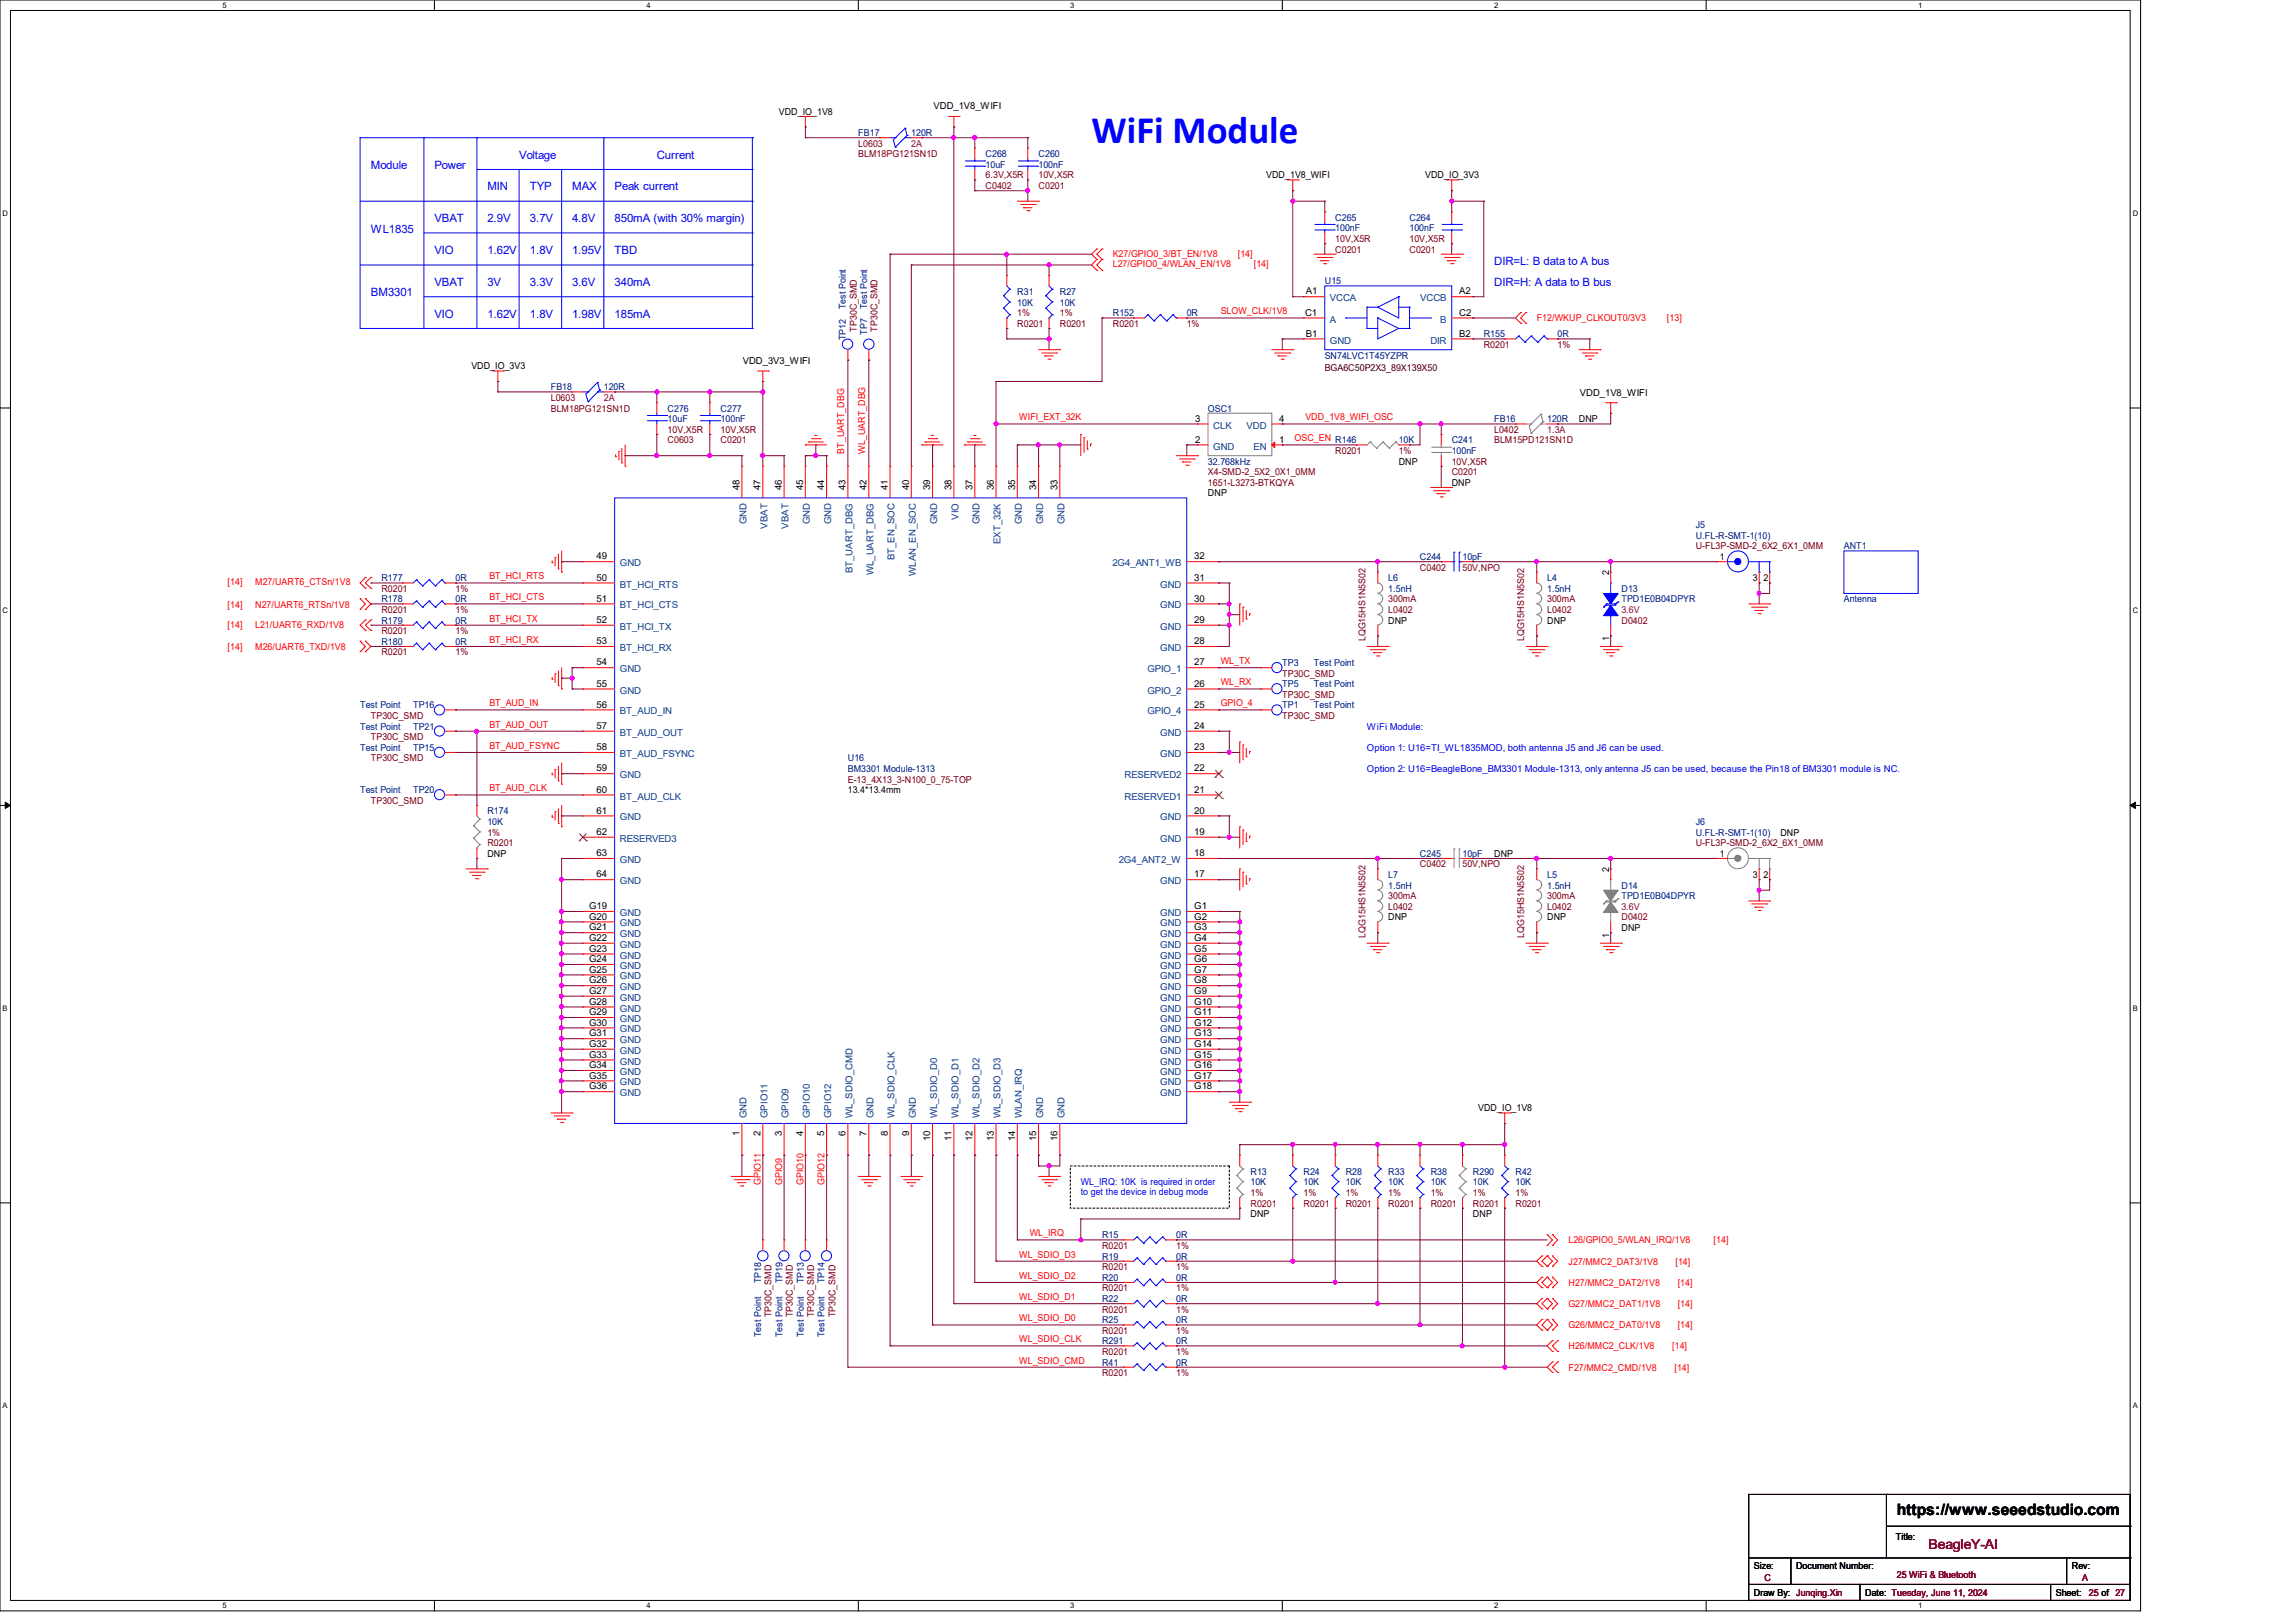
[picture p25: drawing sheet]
<svg xmlns="http://www.w3.org/2000/svg" width="297mm" height="210mm" viewBox="0 0 297 210" stroke-linecap="round" stroke-linejoin="round" font-family="sans-serif">
<defs><g id="words">
<text font-size="5" fill="#00f" x="141.3" y="18.5">WiFi Module</text>
<text font-size="2" x="245.5" y="196.1">https://www.seeedstudio.com</text>
<text font-size="1.8" fill="#800000" x="249.6" y="200.5">BeagleY-AI</text>
<g font-size="1.5" fill="#00f">
<text x="48" y="21.9">Module</text>
<text x="56.2" y="21.9">Power</text>
<text x="67.2" y="20.5">Voltage</text>
<text x="85" y="20.5">Current</text>
<text x="56.2" y="28.8">VBAT</text>
<text x="63.1" y="24.6">MIN</text>
<text x="63.1" y="28.8">2.9V</text>
<text x="68.6" y="24.6">TYP</text>
<text x="68.6" y="28.8">3.7V</text>
<text x="74" y="28.8">4.8V</text>
<text x="74" y="24.6">MAX</text>
<text x="79.5" y="28.8">850mA (with 30% margin)</text>
<text x="79.5" y="24.6">Peak current</text>
<text x="48" y="30.1">WL1835</text>
<text x="56.2" y="32.9">VIO</text>
<text x="63.1" y="32.9">1.62V</text>
<text x="68.6" y="32.9">1.8V</text>
<text x="74" y="32.9">1.95V</text>
<text x="79.5" y="32.9">TBD</text>
<text x="193.4" y="34.2">DIR=L: B data to A bus</text>
<text x="48" y="38.4">BM3301</text>
<text x="56.2" y="41.1">VIO</text>
<text x="56.2" y="37">VBAT</text>
<text x="63.1" y="41.1">1.62V</text>
<text x="63.1" y="37">3V</text>
<text x="68.6" y="37">3.3V</text>
<text x="68.6" y="41.1">1.8V</text>
<text x="74" y="37">3.6V</text>
<text x="74" y="41.1">1.98V</text>
<text x="79.5" y="41.1">185mA</text>
<text x="79.5" y="37">340mA</text>
<text x="193.4" y="37">DIR=H: A data to B bus</text>
</g>
<g font-size="1.2">
<text x="100.8" y="14.9">VDD_IO_1V8</text>
<text x="120.8" y="14.1">VDD_1V8_WIFI</text>
<text x="163.9" y="23.1">VDD_1V8_WIFI</text>
<text x="184.4" y="23.1">VDD_IO_3V3</text>
<text x="168.9" y="40.9">C1</text>
<text x="169" y="38.1">A1</text>
<text x="188.8" y="38.1">A2</text>
<text x="188.8" y="40.9">C2</text>
<text x="61" y="47.8">VDD_IO_3V3</text>
<text x="96.1" y="47.1">VDD_3V3_WIFI</text>
<text x="169" y="43.6">B1</text>
<text x="188.8" y="43.6">B2</text>
<text x="204.5" y="51.2">VDD_1V8_WIFI</text>
<text x="154.7" y="57.3">2</text>
<text x="154.7" y="54.6">3</text>
<text x="165.6" y="54.6">4</text>
<text x="165.6" y="57.3">1</text>
<text x="204.3" y="54.6">DNP</text>
<text x="95.7" y="63.5" transform="rotate(-90 95.7 63.5)">48</text>
<text x="98.4" y="63.5" transform="rotate(-90 98.4 63.5)">47</text>
<text x="101.2" y="63.5" transform="rotate(-90 101.2 63.5)">46</text>
<text x="103.9" y="63.5" transform="rotate(-90 103.9 63.5)">45</text>
<text x="106.7" y="63.5" transform="rotate(-90 106.7 63.5)">44</text>
<text x="109.4" y="63.5" transform="rotate(-90 109.4 63.5)">43</text>
<text x="112.1" y="63.5" transform="rotate(-90 112.1 63.5)">42</text>
<text x="114.9" y="63.5" transform="rotate(-90 114.9 63.5)">41</text>
<text x="117.6" y="63.5" transform="rotate(-90 117.6 63.5)">40</text>
<text x="120.4" y="63.5" transform="rotate(-90 120.4 63.5)">39</text>
<text x="123.1" y="63.5" transform="rotate(-90 123.1 63.5)">38</text>
<text x="125.9" y="63.5" transform="rotate(-90 125.9 63.5)">37</text>
<text x="128.6" y="63.5" transform="rotate(-90 128.6 63.5)">36</text>
<text x="131.4" y="63.5" transform="rotate(-90 131.4 63.5)">35</text>
<text x="134.1" y="63.5" transform="rotate(-90 134.1 63.5)">34</text>
<text x="136.9" y="63.5" transform="rotate(-90 136.9 63.5)">33</text>
<text x="156.3" y="64.2">DNP</text>
<text x="181" y="60.1">DNP</text>
<text x="187.9" y="62.9">DNP</text>
<text x="77.2" y="75.1">50</text>
<text x="77.2" y="77.9">51</text>
<text x="77.2" y="72.4">49</text>
<text x="154.6" y="72.4">32</text>
<text x="154.6" y="75.1">31</text>
<text x="154.6" y="77.9">30</text>
<text x="208.2" y="74.5" transform="rotate(-90 208.2 74.5)">2</text>
<text x="222.6" y="72.4">1</text>
<text x="226.9" y="75.2">3</text>
<text x="228.2" y="75.2">2</text>
<text x="77.2" y="83.4">53</text>
<text x="77.2" y="80.6">52</text>
<text x="154.6" y="83.4">28</text>
<text x="154.6" y="80.6">29</text>
<text x="179.7" y="80.7">DNP</text>
<text x="200.2" y="80.7">DNP</text>
<text x="208.2" y="83" transform="rotate(-90 208.2 83)">1</text>
<text x="77.2" y="88.9">55</text>
<text x="77.2" y="86.1">54</text>
<text x="154.6" y="88.9">26</text>
<text x="154.6" y="86.1">27</text>
<text x="77.2" y="91.6">56</text>
<text x="77.2" y="94.3">57</text>
<text x="154.6" y="91.6">25</text>
<text x="154.6" y="94.3">24</text>
<text x="77.2" y="97.1">58</text>
<text x="77.2" y="99.8">59</text>
<text x="154.6" y="99.8">22</text>
<text x="154.6" y="97.1">23</text>
<text x="77.2" y="102.6">60</text>
<text x="77.2" y="105.3">61</text>
<text x="109.7" y="102.6">13.4*13.4mm</text>
<text x="154.6" y="105.3">20</text>
<text x="154.6" y="102.6">21</text>
<text x="63.1" y="110.9">DNP</text>
<text x="77.2" y="113.5">64</text>
<text x="77.2" y="108">62</text>
<text x="77.2" y="110.8">63</text>
<text x="154.6" y="113.5">17</text>
<text x="154.6" y="108">19</text>
<text x="154.6" y="110.8">18</text>
<text x="193.4" y="110.9">DNP</text>
<text x="208.2" y="112.9" transform="rotate(-90 208.2 112.9)">2</text>
<text x="222.6" y="110.9">1</text>
<text x="226.9" y="113.6">3</text>
<text x="228.2" y="113.6">2</text>
<text x="230.4" y="108.1">DNP</text>
<text x="76.2" y="117.6">G19</text>
<text x="76.2" y="119">G20</text>
<text x="154.6" y="117.6">G1</text>
<text x="154.6" y="119">G2</text>
<text x="179.7" y="119.1">DNP</text>
<text x="200.2" y="119.1">DNP</text>
<text x="76.2" y="120.4">G21</text>
<text x="76.2" y="121.7">G22</text>
<text x="76.2" y="123.1">G23</text>
<text x="76.2" y="124.5">G24</text>
<text x="76.2" y="125.9">G25</text>
<text x="154.6" y="120.4">G3</text>
<text x="154.6" y="121.7">G4</text>
<text x="154.6" y="123.1">G5</text>
<text x="154.6" y="124.5">G6</text>
<text x="154.6" y="125.9">G7</text>
<text x="208.2" y="121.4" transform="rotate(-90 208.2 121.4)">1</text>
<text x="209.8" y="120.4">DNP</text>
<text x="76.2" y="127.3">G26</text>
<text x="76.2" y="128.6">G27</text>
<text x="76.2" y="130">G28</text>
<text x="76.2" y="131.4">G29</text>
<text x="154.6" y="128.6">G9</text>
<text x="154.6" y="130">G10</text>
<text x="154.6" y="131.4">G11</text>
<text x="154.6" y="127.3">G8</text>
<text x="76.2" y="132.7">G30</text>
<text x="76.2" y="134.1">G31</text>
<text x="76.2" y="135.5">G32</text>
<text x="76.2" y="136.9">G33</text>
<text x="154.6" y="134.1">G13</text>
<text x="154.6" y="135.5">G14</text>
<text x="154.6" y="136.9">G15</text>
<text x="154.6" y="132.7">G12</text>
<text x="76.2" y="138.2">G34</text>
<text x="76.2" y="139.6">G35</text>
<text x="76.2" y="141">G36</text>
<text x="154.6" y="138.2">G16</text>
<text x="154.6" y="139.6">G17</text>
<text x="154.6" y="141">G18</text>
<text x="191.3" y="143.8">VDD_IO_1V8</text>
<text x="95.7" y="147" transform="rotate(-90 95.7 147)">1</text>
<text x="98.4" y="147" transform="rotate(-90 98.4 147)">2</text>
<text x="101.2" y="147" transform="rotate(-90 101.2 147)">3</text>
<text x="103.9" y="147" transform="rotate(-90 103.9 147)">4</text>
<text x="106.7" y="147" transform="rotate(-90 106.7 147)">5</text>
<text x="109.4" y="147" transform="rotate(-90 109.4 147)">6</text>
<text x="112.1" y="147" transform="rotate(-90 112.1 147)">7</text>
<text x="114.9" y="147" transform="rotate(-90 114.9 147)">8</text>
<text x="117.6" y="147" transform="rotate(-90 117.6 147)">9</text>
<text x="120.4" y="147.7" transform="rotate(-90 120.4 147.7)">10</text>
<text x="123.1" y="147.7" transform="rotate(-90 123.1 147.7)">11</text>
<text x="125.9" y="147.7" transform="rotate(-90 125.9 147.7)">12</text>
<text x="128.6" y="147.7" transform="rotate(-90 128.6 147.7)">13</text>
<text x="131.4" y="147.7" transform="rotate(-90 131.4 147.7)">14</text>
<text x="134.1" y="147.7" transform="rotate(-90 134.1 147.7)">15</text>
<text x="136.9" y="147.7" transform="rotate(-90 136.9 147.7)">16</text>
<text x="161.8" y="157.5">DNP</text>
<text x="190.6" y="157.5">DNP</text>
<text x="227" y="203">Size:</text>
<text x="232.5" y="203">Document Number:</text>
<text x="245.4" y="199.3">Title:</text>
<text x="268.1" y="203">Rev:</text>
<text x="227" y="206.6">Draw By: Junqing.Xin</text>
<text x="241.4" y="206.6">Date: Tuesday, June 11, 2024</text>
<text x="266.1" y="206.6">Sheet:</text>
</g>
<g font-size="1.2" fill="#000080">
<text x="111.1" y="17.6">FB17</text>
<text x="117.9" y="17.6">120R</text>
<text x="127.5" y="20.3">C268</text>
<text x="127.5" y="21.7">10uF</text>
<text x="134.4" y="20.3">C260</text>
<text x="134.4" y="21.7">100nF</text>
<text x="172.8" y="28.6">C265</text>
<text x="172.8" y="29.9">100nF</text>
<text x="182.4" y="28.6">C264</text>
<text x="182.4" y="29.9">100nF</text>
<text x="109.5" y="40" transform="rotate(-90 109.5 40)">Test Point</text>
<text x="112.2" y="40" transform="rotate(-90 112.2 40)">Test Point</text>
<text x="131.7" y="38.1">R31</text>
<text x="131.7" y="39.5">10K</text>
<text x="137.2" y="38.1">R27</text>
<text x="137.2" y="39.5">10K</text>
<text x="144" y="40.9">R152</text>
<text x="153.6" y="40.9">0R</text>
<text x="171.4" y="36.8">U15</text>
<text x="109.5" y="44" transform="rotate(-90 109.5 44)">TP12</text>
<text x="112.2" y="43.3" transform="rotate(-90 112.2 43.3)">TP7</text>
<text x="171.4" y="46.4">SN74LVC1T45YZPR</text>
<text x="192" y="43.6">R155</text>
<text x="201.6" y="43.6">0R</text>
<text x="71.3" y="50.5">FB18</text>
<text x="78.1" y="50.5">120R</text>
<text x="86.4" y="53.3">C276</text>
<text x="93.3" y="53.3">C277</text>
<text x="156.3" y="53.3">OSC1</text>
<text x="86.4" y="54.6">10uF</text>
<text x="93.3" y="54.6">100nF</text>
<text x="181" y="57.4">10K</text>
<text x="187.9" y="57.4">C241</text>
<text x="187.9" y="58.7">100nF</text>
<text x="193.4" y="54.6">FB16</text>
<text x="200.2" y="54.6">120R</text>
<text x="156.3" y="60.1">32.768kHz</text>
<text x="219.5" y="68.3">J5</text>
<text x="219.5" y="69.7">U.FL-R-SMT-1(10)</text>
<text x="238.6" y="71.1">ANT1</text>
<text x="49.4" y="75.2">R177</text>
<text x="49.4" y="77.9">R178</text>
<text x="59" y="75.2">0R</text>
<text x="59" y="77.9">0R</text>
<text x="179.7" y="75.2">L6</text>
<text x="179.7" y="76.6">1.5nH</text>
<text x="183.8" y="72.4">C244</text>
<text x="189.3" y="72.4">10pF</text>
<text x="200.2" y="75.2">L4</text>
<text x="200.2" y="76.6">1.5nH</text>
<text x="209.8" y="76.6">D13</text>
<text x="209.8" y="77.9">TPD1E0B04DPYR</text>
<text x="238.6" y="77.9">Antenna</text>
<text x="49.4" y="83.4">R180</text>
<text x="49.4" y="80.7">R179</text>
<text x="59" y="83.4">0R</text>
<text x="59" y="80.7">0R</text>
<text x="165.9" y="88.9">TP5</text>
<text x="165.9" y="86.1">TP3</text>
<text x="170.1" y="88.9">Test Point</text>
<text x="170.1" y="86.1">Test Point</text>
<text x="46.6" y="94.4">Test Point</text>
<text x="46.6" y="91.7">Test Point</text>
<text x="53.5" y="94.4">TP21</text>
<text x="53.5" y="91.7">TP16</text>
<text x="165.9" y="91.7">TP1</text>
<text x="170.1" y="91.7">Test Point</text>
<text x="46.6" y="97.2">Test Point</text>
<text x="53.5" y="97.2">TP15</text>
<text x="109.7" y="98.5">U16</text>
<text x="109.7" y="99.9">BM3301 Module-1313</text>
<text x="46.6" y="102.6">Test Point</text>
<text x="53.5" y="102.6">TP20</text>
<text x="63.1" y="105.4">R174</text>
<text x="63.1" y="106.7">10K</text>
<text x="219.5" y="106.7">J6</text>
<text x="179.7" y="113.6">L7</text>
<text x="183.8" y="110.9">C245</text>
<text x="189.3" y="110.9">10pF</text>
<text x="200.2" y="113.6">L5</text>
<text x="219.5" y="108.1">U.FL-R-SMT-1(10)</text>
<text x="179.7" y="115">1.5nH</text>
<text x="200.2" y="115">1.5nH</text>
<text x="209.8" y="115">D14</text>
<text x="209.8" y="116.3">TPD1E0B04DPYR</text>
<text x="161.8" y="152">R13</text>
<text x="161.8" y="153.4">10K</text>
<text x="168.7" y="152">R24</text>
<text x="168.7" y="153.4">10K</text>
<text x="174.2" y="152">R28</text>
<text x="174.2" y="153.4">10K</text>
<text x="179.7" y="152">R33</text>
<text x="179.7" y="153.4">10K</text>
<text x="185.2" y="152">R38</text>
<text x="185.2" y="153.4">10K</text>
<text x="190.6" y="152">R290</text>
<text x="190.6" y="153.4">10K</text>
<text x="196.1" y="152">R42</text>
<text x="196.1" y="153.4">10K</text>
<text x="142.6" y="160.2">R15</text>
<text x="152.2" y="160.2">0R</text>
<text x="98.5" y="166.1" transform="rotate(-90 98.5 166.1)">TP18</text>
<text x="101.3" y="166.1" transform="rotate(-90 101.3 166.1)">TP19</text>
<text x="104" y="166.1" transform="rotate(-90 104 166.1)">TP13</text>
<text x="106.7" y="166.1" transform="rotate(-90 106.7 166.1)">TP14</text>
<text x="142.6" y="163">R19</text>
<text x="142.6" y="165.7">R20</text>
<text x="152.2" y="163">0R</text>
<text x="152.2" y="165.7">0R</text>
<text x="98.5" y="173.1" transform="rotate(-90 98.5 173.1)">Test Point</text>
<text x="101.3" y="173.1" transform="rotate(-90 101.3 173.1)">Test Point</text>
<text x="104" y="173.1" transform="rotate(-90 104 173.1)">Test Point</text>
<text x="106.7" y="173.1" transform="rotate(-90 106.7 173.1)">Test Point</text>
<text x="142.6" y="168.4">R22</text>
<text x="142.6" y="171.2">R25</text>
<text x="142.6" y="173.9">R291</text>
<text x="152.2" y="168.4">0R</text>
<text x="152.2" y="171.2">0R</text>
<text x="152.2" y="173.9">0R</text>
<text x="142.6" y="176.7">R41</text>
<text x="152.2" y="176.7">0R</text>
</g>
<g font-size="1.2" fill="#800000">
<text x="111.1" y="19">L0603</text>
<text x="111.1" y="20.3">BLM18PG121SN1D</text>
<text x="127.5" y="23.1">6.3V,X5R</text>
<text x="134.4" y="23.1">10V,X5R</text>
<text x="127.5" y="24.4">C0402</text>
<text x="134.4" y="24.4">C0201</text>
<text x="172.8" y="32.7">C0201</text>
<text x="172.8" y="31.3">10V,X5R</text>
<text x="182.4" y="32.7">C0201</text>
<text x="182.4" y="31.3">10V,X5R</text>
<text x="131.7" y="40.9">1%</text>
<text x="137.2" y="40.9">1%</text>
<text x="110.9" y="42.9" transform="rotate(-90 110.9 42.9)">TP30C_SMD</text>
<text x="113.6" y="42.9" transform="rotate(-90 113.6 42.9)">TP30C_SMD</text>
<text x="131.7" y="42.3">R0201</text>
<text x="137.2" y="42.3">R0201</text>
<text x="144" y="42.3">R0201</text>
<text x="153.6" y="42.3">1%</text>
<text x="192" y="45">R0201</text>
<text x="201.6" y="45">1%</text>
<text x="71.3" y="51.9">L0603</text>
<text x="71.3" y="53.3">BLM18PG121SN1D</text>
<text x="86.4" y="57.4">C0603</text>
<text x="86.4" y="56">10V,X5R</text>
<text x="93.3" y="57.4">C0201</text>
<text x="93.3" y="56">10V,X5R</text>
<text x="172.8" y="58.7">R0201</text>
<text x="181" y="58.7">1%</text>
<text x="193.4" y="56">L0402</text>
<text x="193.4" y="57.4">BLM15PD121SN1D</text>
<text x="156.3" y="61.5">X4-SMD-2_5X2_0X1_0MM</text>
<text x="156.3" y="62.9">1651-L3273-BTKQYA</text>
<text x="187.9" y="61.5">C0201</text>
<text x="187.9" y="60.1">10V,X5R</text>
<text x="219.5" y="71.1">U-FL3P-SMD-2_6X2_6X1_0MM</text>
<text x="49.4" y="76.6">R0201</text>
<text x="59" y="76.6">1%</text>
<text x="179.7" y="77.9">300mA</text>
<text x="183.8" y="73.8">C0402</text>
<text x="189.3" y="73.8">50V,NPO</text>
<text x="200.2" y="77.9">300mA</text>
<text x="49.4" y="79.3">R0201</text>
<text x="49.4" y="82">R0201</text>
<text x="59" y="79.3">1%</text>
<text x="59" y="82">1%</text>
<text x="176.7" y="83" transform="rotate(-90 176.7 83)">LQG15HS1N5S02</text>
<text x="179.7" y="79.3">L0402</text>
<text x="197.3" y="83" transform="rotate(-90 197.3 83)">LQG15HS1N5S02</text>
<text x="200.2" y="79.3">L0402</text>
<text x="209.8" y="80.7">D0402</text>
<text x="49.4" y="84.8">R0201</text>
<text x="59" y="84.8">1%</text>
<text x="165.9" y="87.5">TP30C_SMD</text>
<text x="48" y="95.8">TP30C_SMD</text>
<text x="48" y="93">TP30C_SMD</text>
<text x="165.9" y="93">TP30C_SMD</text>
<text x="165.9" y="90.3">TP30C_SMD</text>
<text x="48" y="98.5">TP30C_SMD</text>
<text x="109.7" y="101.3">E-13_4X13_3-N100_0_75-TOP</text>
<text x="48" y="104">TP30C_SMD</text>
<text x="63.1" y="108.1">1%</text>
<text x="63.1" y="109.5">R0201</text>
<text x="183.8" y="112.2">C0402</text>
<text x="189.3" y="112.2">50V,NPO</text>
<text x="219.5" y="109.5">U-FL3P-SMD-2_6X2_6X1_0MM</text>
<text x="179.7" y="117.7">L0402</text>
<text x="179.7" y="116.3">300mA</text>
<text x="200.2" y="117.7">L0402</text>
<text x="200.2" y="116.3">300mA</text>
<text x="209.8" y="119.1">D0402</text>
<text x="176.7" y="121.4" transform="rotate(-90 176.7 121.4)">LQG15HS1N5S02</text>
<text x="197.3" y="121.4" transform="rotate(-90 197.3 121.4)">LQG15HS1N5S02</text>
<text x="161.8" y="154.7">1%</text>
<text x="168.7" y="154.7">1%</text>
<text x="174.2" y="154.7">1%</text>
<text x="179.7" y="154.7">1%</text>
<text x="185.2" y="154.7">1%</text>
<text x="190.6" y="154.7">1%</text>
<text x="196.1" y="154.7">1%</text>
<text x="142.6" y="161.6">R0201</text>
<text x="152.2" y="161.6">1%</text>
<text x="161.8" y="156.1">R0201</text>
<text x="168.7" y="156.1">R0201</text>
<text x="174.2" y="156.1">R0201</text>
<text x="179.7" y="156.1">R0201</text>
<text x="185.2" y="156.1">R0201</text>
<text x="190.6" y="156.1">R0201</text>
<text x="196.1" y="156.1">R0201</text>
<text x="142.6" y="164.3">R0201</text>
<text x="142.6" y="167.1">R0201</text>
<text x="152.2" y="164.3">1%</text>
<text x="152.2" y="167.1">1%</text>
<text x="99.9" y="170.5" transform="rotate(-90 99.9 170.5)">TP30C_SMD</text>
<text x="102.6" y="170.5" transform="rotate(-90 102.6 170.5)">TP30C_SMD</text>
<text x="105.4" y="170.5" transform="rotate(-90 105.4 170.5)">TP30C_SMD</text>
<text x="108.1" y="170.5" transform="rotate(-90 108.1 170.5)">TP30C_SMD</text>
<text x="142.6" y="169.8">R0201</text>
<text x="142.6" y="172.6">R0201</text>
<text x="152.2" y="169.8">1%</text>
<text x="152.2" y="172.6">1%</text>
<text x="142.6" y="178.1">R0201</text>
<text x="142.6" y="175.3">R0201</text>
<text x="152.2" y="178.1">1%</text>
<text x="152.2" y="175.3">1%</text>
<text x="228.3" y="204.6">C</text>
<text x="245.5" y="204.1">25 WiFi &amp; Bluetooth</text>
<text x="269.5" y="204.6">A</text>
<text x="270.3" y="206.6">25 of 27</text>
</g>
<g font-size="1.2" fill="#800040">
<text x="117.9" y="19">2A</text>
<text x="78.1" y="51.9">2A</text>
<text x="200.2" y="56">1.3A</text>
<text x="209.8" y="79.3">3.6V</text>
<text x="209.8" y="117.7">3.6V</text>
</g>
<g font-size="1.2" fill="#f00">
<text x="144" y="33.2">K27/GPIO0_3/BT_EN/1V8</text>
<text x="144" y="34.6">L27/GPIO0_4/WLAN_EN/1V8</text>
<text x="160.2" y="33.2">[14]</text>
<text x="162.3" y="34.6">[14]</text>
<text x="158" y="40.7">SLOW_CLK/1V8</text>
<text x="198.9" y="41.6">F12/WKUP_CLKOUT0/3V3</text>
<text x="215.7" y="41.6">[13]</text>
<text x="109.3" y="58.7" transform="rotate(-90 109.3 58.7)">BT_UART_DBG</text>
<text x="112" y="58.7" transform="rotate(-90 112 58.7)">WL_UART_DBG</text>
<text x="131.9" y="54.4">WIFI_EXT_32K</text>
<text x="167.6" y="57.1">OSC_EN R146</text>
<text x="168.9" y="54.4">VDD_1V8_WIFI_OSC</text>
<text x="29.5" y="75.7">[14]</text>
<text x="33" y="75.7">M27/UART6_CTSn/1V8</text>
<text x="63.3" y="75">BT_HCI_RTS</text>
<text x="63.3" y="77.7">BT_HCI_CTS</text>
<text x="29.5" y="78.6">[14]</text>
<text x="29.5" y="81.2">[14]</text>
<text x="33" y="78.6">N27/UART6_RTSn/1V8</text>
<text x="33" y="81.2">L21/UART6_RXD/1V8</text>
<text x="63.3" y="80.4">BT_HCI_TX</text>
<text x="63.3" y="83.2">BT_HCI_RX</text>
<text x="29.5" y="84.1">[14]</text>
<text x="33" y="84.1">M26/UART6_TXD/1V8</text>
<text x="158" y="85.9">WL_TX</text>
<text x="158" y="88.7">WL_RX</text>
<text x="63.3" y="91.4">BT_AUD_IN</text>
<text x="63.3" y="94.1">BT_AUD_OUT</text>
<text x="158" y="91.4">GPIO_4</text>
<text x="63.3" y="96.9">BT_AUD_FSYNC</text>
<text x="63.3" y="102.4">BT_AUD_CLK</text>
<text x="98.5" y="153.3" transform="rotate(-90 98.5 153.3)">GPIO11</text>
<text x="101.2" y="153.3" transform="rotate(-90 101.2 153.3)">GPIO9</text>
<text x="104" y="153.3" transform="rotate(-90 104 153.3)">GPIO10</text>
<text x="106.7" y="153.3" transform="rotate(-90 106.7 153.3)">GPIO12</text>
<text x="133.3" y="160">WL_IRQ</text>
<text x="203" y="160.9">L26/GPIO0_5/WLAN_IRQ/1V8</text>
<text x="221.8" y="160.9">[14]</text>
<text x="131.9" y="162.7">WL_SDIO_D3</text>
<text x="131.9" y="165.5">WL_SDIO_D2</text>
<text x="203" y="166.4">H27/MMC2_DAT2/1V8</text>
<text x="203" y="163.7">J27/MMC2_DAT3/1V8</text>
<text x="216.8" y="163.7">[14]</text>
<text x="217.1" y="166.4">[14]</text>
<text x="131.9" y="168.2">WL_SDIO_D1</text>
<text x="131.9" y="171">WL_SDIO_D0</text>
<text x="131.9" y="173.7">WL_SDIO_CLK</text>
<text x="203" y="171.9">G26/MMC2_DAT0/1V8</text>
<text x="203" y="169.2">G27/MMC2_DAT1/1V8</text>
<text x="217.1" y="171.9">[14]</text>
<text x="217.1" y="169.2">[14]</text>
<text x="131.9" y="176.4">WL_SDIO_CMD</text>
<text x="203" y="174.6">H26/MMC2_CLK/1V8</text>
<text x="203" y="177.4">F27/MMC2_CMD/1V8</text>
<text x="216.4" y="174.6">[14]</text>
<text x="216.7" y="177.4">[14]</text>
</g>
<g font-size="1.2" fill="#004080">
<text x="172.1" y="39">VCCA</text>
<text x="172.1" y="41.7">A</text>
<text x="183.8" y="39">VCCB</text>
<text x="186.4" y="41.7">B</text>
<text x="172.1" y="44.4">GND</text>
<text x="185.1" y="44.4">DIR</text>
<text x="157" y="58.2">GND</text>
<text x="157" y="55.5">CLK</text>
<text x="161.3" y="55.5">VDD</text>
<text x="162.2" y="58.2">EN</text>
<text x="96.6" y="67.9" transform="rotate(-90 96.6 67.9)">GND</text>
<text x="99.3" y="68.4" transform="rotate(-90 99.3 68.4)">VBAT</text>
<text x="102.1" y="68.4" transform="rotate(-90 102.1 68.4)">VBAT</text>
<text x="104.8" y="67.9" transform="rotate(-90 104.8 67.9)">GND</text>
<text x="107.6" y="67.9" transform="rotate(-90 107.6 67.9)">GND</text>
<text x="121.3" y="67.9" transform="rotate(-90 121.3 67.9)">GND</text>
<text x="124" y="67.3" transform="rotate(-90 124 67.3)">VIO</text>
<text x="126.7" y="67.9" transform="rotate(-90 126.7 67.9)">GND</text>
<text x="129.5" y="70.4" transform="rotate(-90 129.5 70.4)">EXT_32K</text>
<text x="132.2" y="67.9" transform="rotate(-90 132.2 67.9)">GND</text>
<text x="135" y="67.9" transform="rotate(-90 135 67.9)">GND</text>
<text x="137.8" y="67.9" transform="rotate(-90 137.8 67.9)">GND</text>
<text x="80.2" y="76">BT_HCI_RTS</text>
<text x="80.2" y="73.3">GND</text>
<text x="110.3" y="74.2" transform="rotate(-90 110.3 74.2)">BT_UART_DBG</text>
<text x="113" y="74.4" transform="rotate(-90 113 74.4)">WL_UART_DBG</text>
<text x="115.8" y="72.5" transform="rotate(-90 115.8 72.5)">BT_EN_SOC</text>
<text x="118.5" y="74.5" transform="rotate(-90 118.5 74.5)">WLAN_EN_SOC</text>
<text x="144" y="73.3">2G4_ANT1_WB</text>
<text x="150.2" y="76">GND</text>
<text x="80.2" y="81.5">BT_HCI_TX</text>
<text x="80.2" y="78.7">BT_HCI_CTS</text>
<text x="150.2" y="81.5">GND</text>
<text x="150.2" y="78.7">GND</text>
<text x="80.2" y="84.2">BT_HCI_RX</text>
<text x="80.2" y="89.7">GND</text>
<text x="80.2" y="87">GND</text>
<text x="148.5" y="89.7">GPIO_2</text>
<text x="148.5" y="87">GPIO_1</text>
<text x="150.2" y="84.2">GND</text>
<text x="80.2" y="92.5">BT_AUD_IN</text>
<text x="80.2" y="95.2">BT_AUD_OUT</text>
<text x="148.5" y="92.5">GPIO_4</text>
<text x="150.2" y="95.2">GND</text>
<text x="80.2" y="98">BT_AUD_FSYNC</text>
<text x="80.2" y="100.7">GND</text>
<text x="145.5" y="100.7">RESERVED2</text>
<text x="150.2" y="98">GND</text>
<text x="80.2" y="103.5">BT_AUD_CLK</text>
<text x="80.2" y="106.2">GND</text>
<text x="145.5" y="103.5">RESERVED1</text>
<text x="150.2" y="106.2">GND</text>
<text x="80.2" y="108.9">RESERVED3</text>
<text x="80.2" y="111.7">GND</text>
<text x="144.8" y="111.7">2G4_ANT2_W</text>
<text x="150.2" y="108.9">GND</text>
<text x="80.2" y="114.4">GND</text>
<text x="80.2" y="118.5">GND</text>
<text x="80.2" y="119.9">GND</text>
<text x="150.2" y="114.4">GND</text>
<text x="150.2" y="118.5">GND</text>
<text x="150.2" y="119.9">GND</text>
<text x="80.2" y="121.3">GND</text>
<text x="80.2" y="122.6">GND</text>
<text x="80.2" y="124">GND</text>
<text x="80.2" y="125.4">GND</text>
<text x="150.2" y="121.3">GND</text>
<text x="150.2" y="122.6">GND</text>
<text x="150.2" y="124">GND</text>
<text x="150.2" y="125.4">GND</text>
<text x="80.2" y="126.7">GND</text>
<text x="80.2" y="128.1">GND</text>
<text x="80.2" y="129.5">GND</text>
<text x="80.2" y="130.9">GND</text>
<text x="150.2" y="129.5">GND</text>
<text x="150.2" y="130.9">GND</text>
<text x="150.2" y="126.7">GND</text>
<text x="150.2" y="128.1">GND</text>
<text x="80.2" y="132.2">GND</text>
<text x="80.2" y="133.6">GND</text>
<text x="80.2" y="135">GND</text>
<text x="80.2" y="136.4">GND</text>
<text x="80.2" y="137.8">GND</text>
<text x="150.2" y="135">GND</text>
<text x="150.2" y="136.4">GND</text>
<text x="150.2" y="137.8">GND</text>
<text x="150.2" y="132.2">GND</text>
<text x="150.2" y="133.6">GND</text>
<text x="80.2" y="139.1">GND</text>
<text x="80.2" y="140.5">GND</text>
<text x="80.2" y="141.9">GND</text>
<text x="150.2" y="139.1">GND</text>
<text x="150.2" y="140.5">GND</text>
<text x="150.2" y="141.9">GND</text>
<text x="96.6" y="144.7" transform="rotate(-90 96.6 144.7)">GND</text>
<text x="99.3" y="144.7" transform="rotate(-90 99.3 144.7)">GPIO11</text>
<text x="102.1" y="144.7" transform="rotate(-90 102.1 144.7)">GPIO9</text>
<text x="104.8" y="144.7" transform="rotate(-90 104.8 144.7)">GPIO10</text>
<text x="107.6" y="144.7" transform="rotate(-90 107.6 144.7)">GPIO12</text>
<text x="110.3" y="144.7" transform="rotate(-90 110.3 144.7)">WL_SDIO_CMD</text>
<text x="113" y="144.7" transform="rotate(-90 113 144.7)">GND</text>
<text x="115.8" y="144.7" transform="rotate(-90 115.8 144.7)">WL_SDIO_CLK</text>
<text x="118.5" y="144.7" transform="rotate(-90 118.5 144.7)">GND</text>
<text x="121.3" y="144.7" transform="rotate(-90 121.3 144.7)">WL_SDIO_D0</text>
<text x="124" y="144.7" transform="rotate(-90 124 144.7)">WL_SDIO_D1</text>
<text x="126.7" y="144.7" transform="rotate(-90 126.7 144.7)">WL_SDIO_D2</text>
<text x="129.5" y="144.7" transform="rotate(-90 129.5 144.7)">WL_SDIO_D3</text>
<text x="132.2" y="144.7" transform="rotate(-90 132.2 144.7)">WLAN_IRQ</text>
<text x="135" y="144.7" transform="rotate(-90 135 144.7)">GND</text>
<text x="137.8" y="144.7" transform="rotate(-90 137.8 144.7)">GND</text>
</g>
<text font-size="1.2" fill="#400000" x="171.4" y="48">BGA6C50P2X3_89X139X50</text>
<g font-size="1.2" fill="#00f">
<text x="176.9" y="94.4">WiFi Module:</text>
<text x="176.9" y="99.9">Option 2: U16=BeagleBone_BM3301 Module-1313, only antenna J5 can be used, because the Pin18 of BM3301 module is NC.</text>
<text x="176.9" y="97.2">Option 1: U16=TI_WL1835MOD, both antenna J5 and J6 can be used.</text>
<text x="139.9" y="153.4">WL_IRQ: 10K is required in order</text>
<text x="139.9" y="154.6">to get the device in debug mode</text>
</g>
<g font-size="1">
<text x="28.8" y="1">5</text>
<text x="83.7" y="1">4</text>
<text x="138.5" y="1">3</text>
<text x="193.4" y="1">2</text>
<text x="248.2" y="1">1</text>
<text x=".3" y="27.9">D</text>
<text x="276" y="27.9">D</text>
<text x=".3" y="79.4">C</text>
<text x="276" y="79.4">C</text>
<text x=".3" y="130.8">B</text>
<text x="276" y="130.8">B</text>
<text x=".3" y="182.2">A</text>
<text x="276" y="182.2">A</text>
<text x="28.8" y="208.1">5</text>
<text x="83.7" y="208.1">4</text>
<text x="138.5" y="208.1">3</text>
<text x="193.4" y="208.1">2</text>
<text x="248.2" y="208.1">1</text>
</g>
</g></defs>
<path d="M0 0h277v208.4h-277zM1.4 1.4h274.3v205.7h-274.3z" fill="none" stroke="#000" stroke-width=".13"/>
<g fill="#fff">
<path d="M28.8 .1h.5v1.1h-.5z"/>
<path d="M28.8 207.2h.5v1.1h-.5z"/>
</g>
<path d="M56.2 0v1.4M56.2 207.1v1.3" fill="none" stroke="#000" stroke-width=".13"/>
<g fill="#fff">
<path d="M83.7 .1h.5v1.1h-.5z"/>
<path d="M83.7 207.2h.5v1.1h-.5z"/>
</g>
<path d="M111.1 0v1.4M111.1 207.1v1.3" fill="none" stroke="#000" stroke-width=".13"/>
<g fill="#fff">
<path d="M138.5 .1h.6v1.1h-.6z"/>
<path d="M138.5 207.2h.6v1.1h-.6z"/>
</g>
<path d="M165.9 0v1.4M165.9 207.1v1.3" fill="none" stroke="#000" stroke-width=".13"/>
<g fill="#fff">
<path d="M193.4 .1h.5v1.1h-.5z"/>
<path d="M193.4 207.2h.5v1.1h-.5z"/>
</g>
<path d="M220.8 0v1.4M220.8 207.1v1.3" fill="none" stroke="#000" stroke-width=".13"/>
<g fill="#fff">
<path d="M248.2 .1h.6v1.1h-.6z"/>
<path d="M248.2 207.2h.6v1.1h-.6z"/>
<path d="M.3 27.1h.8v1.1h-.8z"/>
<path d="M276 27.1h.7v1.1h-.7z"/>
<path d="M.3 78.5h.8v1.1h-.8z"/>
<path d="M276 78.5h.7v1.1h-.7z"/>
</g>
<path d="M0 52.8h1.4M275.7 52.8h1.3" fill="none" stroke="#000" stroke-width=".13"/>
<g fill="#fff">
<path d="M.3 129.9h.7v1.1h-.7z"/>
<path d="M276 129.9h.6v1.1h-.6z"/>
</g>
<path d="M0 104.2h1.4M275.7 104.2h1.3" fill="none" stroke="#000" stroke-width=".13"/>
<path d="M.7 103.8l.7 .4-.7 .4zM275.7 104.2l.7-.4v.8z" fill="#000" stroke="#000" stroke-width=".13"/>
<g fill="#fff">
<path d="M.3 181.4h.7v1.1h-.7z"/>
<path d="M276 181.4h.6v1.1h-.6z"/>
</g>
<g fill="none" stroke="#000" stroke-width=".13">
<path d="M0 155.7h1.4M275.7 155.7h1.3M226.3 193.4h49.4v13.7h-49.4zM244.1 193.4h.1M244.1 193.4v8.2M244.1 197.5h31.6M275.7 197.5h.1M226.3 205h.1M226.3 205h49.4M226.3 201.6h49.4M231.8 205h.1M231.8 201.6v3.4"/>
<path d="M240.7 207.1h.1M240.7 205v2.1M265.4 207.1h.1M265.4 205v2.1M267.5 205h.1M267.5 201.6v3.4M275.7 201.6h.1"/>
</g>
<path d="M138.5 150.9h20.6v5.4h-20.6z" fill="none" stroke="#000" stroke-width=".13" stroke-dasharray=".3 .3"/>
<g fill="none" stroke="#00f" stroke-width=".13">
<path d="M46.6 17.8h.1M46.6 17.8v24.7h50.8M46.6 17.8h50.8M54.9 17.8h.1M54.9 17.8v24.7M61.7 17.8h.1M61.7 17.8v24.7M78.1 17.8h.1M78.1 17.8v24.7M97.4 17.8h.1M97.4 17.8v24.7M115.2 17.8h.7"/>
<path d="M115.9 19h.1M115.9 17.8h.1M117.1 16.6h.1M117.1 17.8h.1M117.1 17.8h.8M117.1 16.6l-1.5 1.5 .3 .9M117.1 16.6l.3 .9M117.4 17.5h.1M117.4 17.5l-1.5 1.5M46.6 26h50.8M46.6 34.3h50.8M54.9 30.1h42.5"/>
<path d="M54.9 38.4h42.5M61.7 21.9h35.7M67.2 21.9h.1M67.2 21.9v20.6M72.7 21.9h.1M72.7 21.9v20.6M97.4 21.9h.1M97.4 26h.1M97.4 30.1h.1M97.4 34.3h.1M97.4 38.4h.1M124.9 20.8h2.5"/>
<path d="M124.9 21.5h2.5M126.2 21.5h.1M126.2 20.8h.1M126.2 20.6v.2M126.2 21.5v.4M127.4 20.8h.1M127.4 21.5h.1M129.9 38.3h.1M129.9 39.9h.1M129.9 38.3l.8 .8M129.9 39.9l.8 .8M130.3 37l.4 .4"/>
<path d="M130.7 37.4h.1M130.7 39.1h.1M130.7 37.4l-.8 .9M130.7 39.1l-.8 .8M131.8 20.8h2.5M131.8 21.5h2.5M133 21.5h.1M133 20.8h.1M133 20.6v.2M133 21.5v.4M134.3 20.8h.1M134.3 21.5h.1"/>
<path d="M135.3 38.3h.1M135.3 39.9h.1M135.3 38.3l.9 .8M135.3 39.9l.9 .8M135.8 37l.4 .4M136.2 37.4h.1M136.2 39.1h.1M136.2 37.4l-.9 .9M136.2 39.1l-.9 .8M170.2 29h2.5M170.2 29.8h2.5M171.4 37h16.5v8.3h-16.5z"/>
<path d="M171.4 29.8h.1M171.4 29h.1M171.4 28.8v.2M171.4 29.8v.3M172.7 29h.1M172.7 29.8h.1M176.9 39.8h.1M176.9 39.8h1.4M176.9 39.8v2.7M178.3 39.8h.1M181 38.4h.1M181 38.4l-2.7 1.4"/>
<path d="M181 38.4v2.7l-2.7-1.3M181 39.8h1.4M182.4 39.8h.1M182.4 39.8v2.7M186.6 29h2.5M186.6 29.8h2.5M187.9 29.8h.1M187.9 29h.1M187.9 28.8v.2M187.9 29.8v.3M189.1 29h.1M189.1 29.8h.1"/>
<path d="M75.4 50.7h.7M76.1 52h.1M76.1 50.7h.1M77.3 49.5h.1M77.3 50.7h.1M77.3 49.5l-1.5 1.5 .3 1M77.3 50.7h.8M77.3 49.5l.3 1M77.6 50.5h.1M77.6 50.5l-1.5 1.5M83.8 53.8h2.5M83.8 54.4h2.5"/>
<path d="M85 54.4h.1M85 53.8h.1M85 53.5v.3M85 54.4v.5M86.3 53.8h.1M86.3 54.4h.1M90.6 53.8h2.5M90.6 54.4h2.5M91.9 54.4h.1M91.9 53.8h.1M91.9 53.5v.3M91.9 54.4v.5"/>
<path d="M93.1 53.8h.1M93.1 54.4h.1M97.4 42.5h.1M130.3 41.1h.1M130.7 40.7h.1M130.7 40.7l-.4 .4M135.8 41.1h.1M136.2 40.7h.1M136.2 40.7l-.4 .4M148.5 40.7h.1M148.5 40.7l-.4 .4M148.5 40.7l.9 .8"/>
<path d="M149.4 41.5h.1M150.2 40.7h.1M150.2 40.7l-.8 .8M150.2 40.7l.8 .8M151 41.5h.1M151.8 40.7h.1M151.8 40.7l-.8 .8M151.8 40.7l.4 .4M152.2 41.1h.1M174.2 41.1h.1M174.2 41.1h2.7M176.9 42.5h.1"/>
<path d="M176.9 42.5h1.4M178.3 41.1h.1M178.3 41.1l2.7 1.4M178.3 41.1v2.8l2.7-1.4M181 42.5h.1M181 42.5h1.4M182.4 42.5h.1M182.4 41.1h2.8M185.2 41.1h.1M196.6 43.5h.1M196.6 43.5l-.5 .4M196.6 43.5l.8 .8"/>
<path d="M197.4 44.3h.1M198.2 43.5h.1M198.2 43.5l-.8 .8M198.2 43.5l.8 .8M199 44.3h.1M199.8 43.5h.1M199.8 43.5l-.8 .8M199.8 43.5l.4 .4M200.2 43.9h.1M53.9 75h.1M53.9 77.8h.1M53.9 75l-.4 .4"/>
<path d="M53.9 75l.8 .8M53.9 77.8l-.4 .3M53.9 77.8l.8 .8M54.7 75.8h.1M54.7 78.6h.1M55.5 75h.1M55.5 77.8h.1M55.5 75l-.8 .8M55.5 75l.8 .8M55.5 77.8l-.8 .8M55.5 77.8l.8 .8M56.3 75.8h.1"/>
<path d="M56.3 78.6h.1M57.2 75h.1M57.2 77.8h.1M57.2 75l-.9 .8M57.2 75l.4 .4M57.2 77.8l-.9 .8M57.2 77.8l.4 .3M57.6 75.4h.1M57.6 78.1h.1M79.5 64.4h74.1v81h-74.1zM187.9 72.7h.3M188.2 71.5h.1"/>
<path d="M188.2 72.7h.1M188.2 71.5v2.4M188.8 72.7h.1M188.8 71.5h.1M188.8 72.7h.5M188.8 71.5v2.4M207.5 78.6h.1M207.9 78.1h.1M207.9 78.1h1.1M207.9 78.1l-.4 .5M208.4 75.4h.1M208.4 79.7h.1"/>
<path d="M208.4 75.4v1.4M208.4 79.7v1.2M209 78.1h.1M209 78.3h.1M209 78.3h-1.1l-.4 .3M209.4 77.9h.1M209.4 77.9l-.4 .2M209.4 77.9l-.4 .4M223.6 72.7h.9M224.5 72.7h.1M226.3 72.7h2.7M227.7 74h.1"/>
<path d="M227.7 72.7v1.3M229 72.7h.1M229 74h.1M229 72.7v1.3M238.6 71.3h9.6v5.5h-9.6zM53.9 83.2h.1M53.9 80.5h.1M53.9 83.2l-.4 .5M53.9 83.2l.8 .9M53.9 80.5l-.4 .4M53.9 80.5l.8 .8M54.7 84.1h.1"/>
<path d="M54.7 81.3h.1M55.5 83.2h.1M55.5 80.5h.1M55.5 83.2l-.8 .9M55.5 83.2l.8 .9M55.5 80.5l-.8 .8M55.5 80.5l.8 .8M56.3 84.1h.1M56.3 81.3h.1M57.2 83.2h.1M57.2 80.5h.1M57.2 83.2l-.9 .9"/>
<path d="M57.2 83.2l.4 .5M57.2 80.5l-.9 .8M57.2 80.5l.4 .4M57.6 83.7h.1M57.6 80.9h.1M166.9 152.1h.1M166.9 153.8h.1M166.9 152.1l.8 .8M166.9 153.8l.8 .8M167.3 155h.1M167.3 150.9l.4 .4M167.7 151.3h.1"/>
<path d="M167.7 152.9h.1M167.7 154.6h.1M167.7 151.3l-.8 .8M167.7 152.9l-.8 .9M167.7 154.6l-.4 .4M172.4 152.1h.1M172.4 153.8h.1M172.4 152.1l.8 .8M172.4 153.8l.8 .8M172.8 155h.1M172.8 150.9l.4 .4M173.2 151.3h.1"/>
<path d="M173.2 152.9h.1M173.2 154.6h.1M173.2 151.3l-.8 .8M173.2 152.9l-.8 .9M173.2 154.6l-.4 .4M177.9 152.1h.1M177.9 153.8h.1M177.9 152.1l.8 .8M177.9 153.8l.8 .8M178.3 155h.1M178.3 150.9l.4 .4M178.7 151.3h.1"/>
<path d="M178.7 152.9h.1M178.7 154.6h.1M178.7 151.3l-.8 .8M178.7 152.9l-.8 .9M178.7 154.6l-.4 .4M183.3 152.1h.1M183.3 153.8h.1M183.3 152.1l.9 .8M183.3 153.8l.9 .8M183.8 155h.1M183.8 150.9l.4 .4M184.2 151.3h.1"/>
<path d="M184.2 152.9h.1M184.2 154.6h.1M184.2 151.3l-.9 .8M184.2 152.9l-.9 .9M184.2 154.6l-.4 .4M194.4 152.1h.1M194.4 153.8h.1M194.4 152.1l.8 .8M194.4 153.8l.8 .8M194.7 155h.1M194.7 150.9l.5 .4M195.2 151.3h.1"/>
<path d="M195.2 152.9h.1M195.2 154.6h.1M195.2 151.3l-.8 .8M195.2 152.9l-.8 .9M195.2 154.6l-.5 .4M147.2 168.3h.1M147.2 162.8h.1M147.2 176.5h.1M147.2 171h.1M147.2 160.1h.1M147.2 165.5h.1M147.2 173.8h.1"/>
<path d="M147.2 168.3l-.5 .4M147.2 168.3l.8 .8M147.2 162.8l-.5 .4M147.2 162.8l.8 .8M147.2 176.5l-.5 .4M147.2 176.5l.8 .8M147.2 171l-.5 .4M147.2 171l.8 .8M147.2 160.1l-.5 .3M147.2 160.1l.8 .8M147.2 165.5l-.5 .4M147.2 165.5l.8 .9"/>
<path d="M147.2 173.8l-.5 .4M147.2 173.8l.8 .8M148 169.1h.1M148 163.6h.1M148 177.3h.1M148 171.8h.1M148 160.9h.1M148 166.4h.1M148 174.6h.1M148.8 168.3h.1M148.8 162.8h.1M148.8 176.5h.1"/>
<path d="M148.8 171h.1M148.8 160.1h.1M148.8 165.5h.1M148.8 173.8h.1M148.8 168.3l-.8 .8M148.8 168.3l.8 .8M148.8 162.8l-.8 .8M148.8 162.8l.8 .8M148.8 176.5l-.8 .8M148.8 176.5l.8 .8M148.8 171l-.8 .8M148.8 171l.8 .8"/>
<path d="M148.8 160.1l-.8 .8M148.8 160.1l.8 .8M148.8 165.5l-.8 .9M148.8 165.5l.8 .9M148.8 173.8l-.8 .8M148.8 173.8l.8 .8M149.6 169.1h.1M149.6 163.6h.1M149.6 177.3h.1M149.6 171.8h.1M149.6 160.9h.1M149.6 166.4h.1"/>
<path d="M149.6 174.6h.1M150.5 168.3h.1M150.5 162.8h.1M150.5 176.5h.1M150.5 171h.1M150.5 160.1h.1M150.5 165.5h.1M150.5 173.8h.1M150.5 168.3l-.9 .8M150.5 168.3l.4 .4M150.5 162.8l-.9 .8M150.5 162.8l.4 .4"/>
<path d="M150.5 176.5l-.9 .8M150.5 176.5l.4 .4M150.5 171l-.9 .8M150.5 171l.4 .4M150.5 160.1l-.9 .8M150.5 160.1l.4 .3M150.5 165.5l-.9 .9M150.5 165.5l.4 .4M150.5 173.8l-.9 .8M150.5 173.8l.4 .4M150.9 168.7h.1M150.9 163.2h.1"/>
<path d="M150.9 176.9h.1M150.9 171.4h.1M150.9 160.4h.1M150.9 165.9h.1M150.9 174.2h.1"/>
<circle cx="109.7" cy="44.5" r=".67"/>
<circle cx="112.4" cy="44.5" r=".67"/>
<circle cx="224.9" cy="72.6" r="1.35"/>
<circle cx="56.9" cy="91.9" r=".66"/>
<circle cx="56.9" cy="97.3" r=".66"/>
<circle cx="56.9" cy="94.6" r=".66"/>
<circle cx="165.2" cy="89.1" r=".66"/>
<circle cx="165.2" cy="86.4" r=".66"/>
<circle cx="165.2" cy="91.9" r=".66"/>
<circle cx="56.9" cy="102.8" r=".66"/>
<circle cx="98.7" cy="162.5" r=".67"/>
<circle cx="101.5" cy="162.5" r=".66"/>
<circle cx="104.2" cy="162.5" r=".66"/>
<circle cx="107" cy="162.5" r=".66"/>
</g>
<g fill="none" stroke="#f00" stroke-width=".13">
<path d="M103.5 15.1h1.4M104.2 16.4h.1M104.2 15.1v1.3M104.9 15.1h.1M113.8 17.8h.1M113.8 17.8h1.4M117.9 17.8h1.4M119.3 17.8h.1M122.7 15.1h1.4M123.4 16.4h.1M123.4 15.1v1.3M124.1 15.1h.1"/>
<path d="M126.2 19.2h.1M126.2 19.2v1.4M133 19.2h.1M133 19.2v1.4M126.2 23.3h.1M126.2 21.9v1.4M130.3 35.6h.1M130.3 35.6v1.4M131.7 26h2.7M132.1 26.5h1.9M132.5 26.9h.1M132.5 26.9h1.1"/>
<path d="M132.9 27.3h.3M133 23.3h.1M133 21.9v1.4M133.2 27.3h.1M134 26.5h.1M134.4 26h.1M135.8 35.6h.1M135.8 35.6v1.4M141.9 33.6h.1M141.9 32.2h.1M141.9 35h.1M141.9 32.2l-.6 .7 .6 .7"/>
<path d="M141.9 33.6l-.6 .7 .6 .7M142.6 32.2h.1M142.6 33.6h.1M142.6 35h.1M142.6 32.2l-.7 .7 .7 .7M142.6 33.6l-.7 .7 .7 .7M166.6 23.3h1.4M167.3 24.7h.1M167.3 23.3v1.4M168 23.3h.1M168.7 38.4h.1M168.7 38.4h2.7"/>
<path d="M170.1 32.9h2.7M170.5 33.3h1.9M170.9 33.7h.1M170.9 33.7h1.1M171.3 34.1h.3M171.4 27.4h.1M171.4 31.5h.1M171.4 27.4v1.4M171.4 30.1v1.4M171.6 34.1h.1M172.4 33.3h.1M172.8 32.9h.1"/>
<path d="M186.5 32.9h2.8M186.9 33.3h1.9M187.2 23.3h1.4M187.3 33.7h.1M187.3 33.7h1.1M187.7 34.1h.3M187.9 24.7h.1M187.9 27.4h.1M187.9 31.5h.1M187.9 23.3v1.4M187.9 27.4v1.4M187.9 30.1v1.4"/>
<path d="M187.9 38.4h2.7M188 34.1h.1M188.6 23.3h.1M188.8 33.3h.1M189.3 32.9h.1M190.6 38.4h.1M63.8 48h1.4M64.4 49.4h.1M64.4 48v1.4M65.2 48h.1M74 50.7h.1M74 50.7h1.4"/>
<path d="M78.1 50.7h1.4M79.5 50.7h.1M79.7 59.1h.1M79.7 58.8v.3M80.1 58.4h.1M80.1 58.4v1.1M80.5 59.9h.1M80.5 58v1.9M80.9 57.6v2.7M85 52.1h.1M85 56.2h.1M85 52.1v1.4"/>
<path d="M85 54.9v1.3M91.9 52.1h.1M91.9 56.2h.1M91.9 52.1v1.4M91.9 54.9v1.3M98 48h1.4M98.7 49.4h.1M98.7 48v1.4M99.4 48h.1M104.2 57.6h.1M104.2 57.6h2.8M104.6 57.2h.1"/>
<path d="M104.6 57.2h2M105 56.8h1.1M105.5 56.3h.1M105.5 56.3h.2M106.1 56.8h.1M109.7 46.6h.1M109.7 45.3v1.3M112.4 46.6h.1M112.4 45.3v1.3M119.3 57.6h.1M119.3 57.6h2.7M119.7 57.2h.1"/>
<path d="M119.7 57.2h1.9M120.1 56.8h1.1M120.6 56.3h.1M120.6 56.3h.2M121.2 56.8h.1M124.8 57.6h.1M124.8 57.6h2.8M125.2 57.2h.1M125.2 57.2h1.9M125.6 56.8h1.1M126 56.3h.1M126 56.3h.3"/>
<path d="M126.7 56.8h.1M130.3 42.5h.1M130.3 41.1v1.4M134.4 45.3h2.8M134.8 45.7h1.9M135.2 46.1h.1M135.2 46.1h1.1M135.6 46.5h.3M135.8 42.5h.1M135.8 41.1v1.4M135.9 46.5h.1M136.7 45.7h.1"/>
<path d="M137.2 45.3h.1M139.9 56.2h.1M139.9 56.2v2.8M140.3 56.6h.1M140.3 56.6v1.9M140.7 58.1h.1M140.7 57v1.1M141.1 57.4h.1M141.1 57.4v.3M146.7 41.1h.1M146.7 41.1h1.4M152.2 59h2.8"/>
<path d="M152.2 41.1h1.4M152.7 59.4h1.9M153 59.8h.1M153 59.8h1.1M153.6 41.1h.1M154.6 59.4h.1M155 59h.1M155 57.6h.1M155 54.9h.1M155 57.6h1.3M155 54.9h1.3M164.6 57.6h1.3"/>
<path d="M164.6 45.3h2.7M164.6 54.9h1.3M165 45.7h1.9M165.4 46.1h.1M165.4 46.1h1.1M165.8 46.5h.3M165.9 54.9h.1M165.9 57.6h.1M166.1 46.5h.1M166.9 45.7h.1M167.3 45.3h.1M168.7 43.9h.1"/>
<path d="M168.7 41.1h.1M168.7 43.9h2.7M168.7 41.1h2.7M175.6 57.6h.1M175.6 57.6h1.3M181 57.6h1.4M182.4 57.6h.1M186.5 56.2h.1M186.5 56.2v1.4M186.5 59v1.3M187.9 43.9h2.7M187.9 41.1h2.7"/>
<path d="M190.6 43.9h.1M190.6 41.1h.1M194.7 43.9h.1M194.7 43.9h1.4M196.1 54.9h.1M196.1 54.9h1.4M196.8 40.4h.1M196.8 41.8h.1M196.8 40.4l-.7 .7 .7 .7M197.5 41.8h.1M197.5 40.4h.1M197.5 40.4l-.7 .7 .7 .7"/>
<path d="M200.2 54.9h1.4M200.2 43.9h1.4M201.6 54.9h.1M201.6 43.9h.1M204.3 45.3h2.8M204.8 45.7h1.9M205.2 46.1h.1M205.2 46.1h1.1M205.6 46.5h.3M205.9 46.5h.1M206.7 45.7h.1M207.1 45.3h.1"/>
<path d="M207.8 52.1h1.4M208.4 53.5h.1M208.4 52.1v1.4M209.2 52.1h.1M46.6 78.9h.1M46.6 77.5h.1M46.6 77.5l.7 .6-.7 .8M47.3 76.1h.1M47.3 74.7h.1M47.3 77.5h.1M47.3 78.9h.1M47.3 74.7l-.7 .7 .7 .7"/>
<path d="M47.3 77.5l.7 .6-.7 .8M48 76.1h.1M48 74.7h.1M48 74.7l-.7 .7 .7 .7M52.1 75.4h.1M52.1 78.1h.1M52.1 78.1h1.4M52.1 75.4h1.4M57.6 78.1h1.4M57.6 75.4h1.4M59 75.4h.1M59 78.1h.1"/>
<path d="M71.5 72.8h.1M71.5 72.6v.2M71.8 72.1h.1M71.8 72.1v1.1M72.3 73.6h.1M72.3 71.7v1.9M72.7 74h.1M72.7 71.3v2.7M75.4 75.4h.1M75.4 78.1h.1M75.4 72.7h.1M75.4 78.1h4.1"/>
<path d="M75.4 72.7h4.1M75.4 75.4h4.1M80.9 60.3h.1M96 60.3h.1M96 60.3v4.1M98.7 60.3h.1M98.7 60.3v4.1M101.5 60.3h.1M101.5 60.3v4.1M104.2 60.3h.1M104.2 60.3v4.1M107 60.3h.1"/>
<path d="M107 60.3v4.1M109.7 60.3h.1M109.7 60.3v4.1M112.4 60.3h.1M112.4 60.3v4.1M115.2 60.3h.1M115.2 60.3v4.1M117.9 60.3h.1M117.9 60.3v4.1M120.7 60.3h.1M120.7 60.3v4.1M123.4 60.3h.1"/>
<path d="M123.4 60.3v4.1M126.2 60.3h.1M126.2 60.3v4.1M128.9 60.3h.1M128.9 60.3v4.1M131.7 60.3h.1M131.7 60.3v4.1M134.4 60.3h.1M134.4 60.3v4.1M137.2 60.3h.1M137.2 60.3v4.1M153.5 60.2h.3"/>
<path d="M153.6 78.1h4.1M153.6 72.7h4.1M153.6 75.4h4.1M153.8 60.2h.1M157.7 72.7h.1M157.7 75.4h.1M157.7 78.1h.1M160.4 78.1h.1M160.4 78.1v2.8M160.9 78.6h.1M160.9 78.6v1.9M161.3 79v1.1"/>
<path d="M161.7 79.4h.1M161.7 79.4v.3M178.3 74h.1M178.3 74v1.4M185.2 63.1h2.7M185.5 63.5h2M186 63.9h.1M186 63.9h1.1M186.4 64.3h.2M186.5 60.3h.1M186.5 72.7h.1M186.5 72.7h1.4"/>
<path d="M186.6 64.3h.1M187.5 63.5h.1M187.9 63.1h.1M189.3 72.7h1.3M190.6 72.7h.1M198.9 74h.1M198.9 74v1.4M208.4 74h.1M208.4 74v1.4M222.2 72.7h.1M222.2 72.7h1.4M226.3 78.1h2.7"/>
<path d="M226.7 78.6h1.9M227.1 79h.1M227.1 79h1.1M227.5 79.4h.3M227.7 75.4h.1M227.7 74v1.4M227.8 79.4h.1M228.6 78.6h.1M229 78.1h.1M229 75.4h.1M229 74v1.4M46.6 84.3h.1"/>
<path d="M46.6 83h.1M46.6 83l.7 .7-.7 .6M47.3 81.6h.1M47.3 80.2h.1M47.3 83h.1M47.3 84.3h.1M47.3 80.2l-.7 .7 .7 .7M47.3 83l.7 .7-.7 .6M48 81.6h.1M48 80.2h.1M48 80.2l-.7 .7 .7 .7M52.1 83.7h.1"/>
<path d="M52.1 80.9h.1M52.1 83.7h1.4M52.1 80.9h1.4M57.6 83.7h1.4M57.6 97.4h1.4M57.6 91.9h1.4M57.6 94.6h1.4M57.6 80.9h1.4M59 83.7h.1M59 94.6h.1M59 97.4h.1M59 91.9h.1"/>
<path d="M59 80.9h.1M71.5 87.9h.1M71.5 87.6v.3M71.5 100v.2M71.8 87.2h.1M71.8 99.6h.1M71.8 87.2v1.1M71.8 99.6v1.1M72.3 88.7h.1M72.3 86.8v1.9M72.3 99.1v1.9M72.7 89.2h.1"/>
<path d="M72.7 86.4v2.8M72.7 98.7v2.8M75.4 97.4h.1M75.4 91.9h.1M75.4 94.6h.1M75.4 83.7h.1M75.4 80.9h.1M75.4 89.2h.1M75.4 86.4h.1M75.4 83.7h4.1M75.4 97.4h4.1M75.4 91.9h4.1"/>
<path d="M75.4 94.6h4.1M75.4 80.9h4.1M75.4 89.2h4.1M75.4 86.4h4.1M153.6 83.7h4.1M153.6 97.4h4.1M153.6 91.9h4.1M153.6 94.6h4.1M153.6 80.9h4.1M153.6 89.2h4.1M153.6 86.4h4.1M157.7 91.9h.1"/>
<path d="M157.7 89.2h.1M157.7 86.4h.1M157.7 83.7h.1M157.7 97.4h.1M157.7 80.9h.1M157.7 94.6h.1M160.4 96h.1M160.4 96v2.7M160.9 96.4h.1M160.9 96.4v1.9M161.3 80.1h.1M161.3 97.9h.1"/>
<path d="M161.3 96.8v1.1M161.7 97.2h.1M161.7 97.2v.3M163.2 91.9h.1M163.2 89.2h.1M163.2 86.4h.1M163.2 91.9h1.4M163.2 89.2h1.4M163.2 86.4h1.4M176.9 83.7h2.8M177.3 84.1h1.9M177.8 84.5h.1"/>
<path d="M177.8 84.5h1.1M178.1 84.9h.3M178.3 82.3h.1M178.3 80.9v1.4M178.4 84.9h.1M179.2 84.1h.1M179.7 83.7h.1M197.5 83.7h2.7M197.9 84.1h1.9M198.3 84.5h.1M198.3 84.5h1.1M198.7 84.9h.3"/>
<path d="M198.9 82.3h.1M198.9 80.9v1.4M199 84.9h.1M199.8 84.1h.1M200.2 83.7h.1M207.1 83.7h2.7M207.5 84.1h1.9M207.9 84.5h.1M207.9 84.5h1.1M208.3 84.9h.3M208.4 82.3h.1M208.4 80.9v1.4"/>
<path d="M208.6 84.9h.1M209.4 84.1h.1M209.8 83.7h.1M57.6 102.9h1.4M59 102.9h.1M60.3 112.4h2.8M60.7 112.9h2M61.2 113.3h.1M61.2 113.3h1.1M61.6 113.7h.2M61.7 104.2h.1M61.7 111.1h.1"/>
<path d="M61.7 104.2v1.4M61.7 109.7v1.4M61.8 113.7h.1M62.7 112.9h.1M63.1 112.4h.1M71.5 100.2h.1M71.5 105.7h.1M71.5 105.5v.2M71.8 105h.1M71.8 105v1.1M72.3 101h.1M72.3 106.6h.1"/>
<path d="M72.3 104.6v2M72.7 101.5h.1M72.7 107h.1M72.7 104.2v2.8M75.4 102.9h.1M75.4 113.8h.1M75.4 108.3h.1M75.4 117.9h.1M75.4 119.3h.1M75.4 100.1h.1M75.4 111.1h.1M75.4 105.6h.1"/>
<path d="M75.4 111.1h4.1M75.4 113.8h4.1M75.4 102.9h4.1M75.4 117.9h4.1M75.4 119.3h4.1M75.4 105.6h4.1M75.4 100.1h4.1M75.4 108.3h4.1M153.6 111.1h4.1M153.6 113.8h4.1M153.6 102.9h4.1M153.6 117.9h4.1"/>
<path d="M153.6 119.3h4.1M153.6 105.6h4.1M153.6 100.1h4.1M153.6 108.3h4.1M157.7 113.8h.1M157.7 117.9h.1M157.7 119.3h.1M157.7 105.6h.1M157.7 102.9h.1M157.7 100.1h.1M157.7 108.3h.1M157.7 111.1h.1"/>
<path d="M160.4 107h.1M160.4 112.4h.1M160.4 107v2.7M160.4 112.4v2.8M160.9 107.4h.1M160.9 112.9h.1M160.9 107.4v1.9M160.9 112.9v1.9M161.3 108.9h.1M161.3 114.4h.1M161.3 107.8v1.1M161.3 113.3v1.1"/>
<path d="M161.7 108.2h.1M161.7 113.7h.1M161.7 108.2v.3M161.7 113.7v.3M178.3 112.4h.1M178.3 112.4v1.4M178.3 119.3v1.4M186.5 111.1h.1M186.5 111.1h1.4M189.3 111.1h1.3M190.6 111.1h.1M198.9 112.4h.1"/>
<path d="M198.9 112.4v1.4M198.9 119.3v1.4M208.4 112.4h.1M208.4 112.4v1.4M208.4 119.3v1.4M222.2 111.1h.1M222.2 111.1h1.4M226.3 116.6h2.7M226.7 117h1.9M227.1 117.4h.1M227.1 117.4h1.1M227.5 117.8h.3"/>
<path d="M227.7 113.8h.1M227.7 112.4v1.4M227.8 117.8h.1M228.6 117h.1M229 116.6h.1M229 113.8h.1M229 112.4v1.4M75.4 120.7h.1M75.4 122h.1M75.4 123.4h.1M75.4 124.8h.1M75.4 126.2h.1"/>
<path d="M75.4 127.6h.1M75.4 128.9h.1M75.4 130.3h.1M75.4 131.7h.1M75.4 133h.1M75.4 134.4h.1M75.4 135.8h.1M75.4 137.2h.1M75.4 138.5h.1M75.4 139.9h.1M75.4 122h4.1M75.4 134.4h4.1"/>
<path d="M75.4 135.8h4.1M75.4 137.2h4.1M75.4 138.5h4.1M75.4 128.9h4.1M75.4 130.3h4.1M75.4 131.7h4.1M75.4 133h4.1M75.4 120.7h4.1M75.4 123.4h4.1M75.4 124.8h4.1M75.4 126.2h4.1M75.4 127.6h4.1"/>
<path d="M75.4 139.9h4.1M153.6 122h4.1M153.6 134.4h4.1M153.6 135.8h4.1M153.6 137.2h4.1M153.6 138.5h4.1M153.6 128.9h4.1M153.6 130.3h4.1M153.6 131.7h4.1M153.6 133h4.1M153.6 120.7h4.1M153.6 123.4h4.1"/>
<path d="M153.6 124.8h4.1M153.6 126.2h4.1M153.6 127.6h4.1M153.6 139.9h4.1M157.7 134.4h.1M157.7 135.8h.1M157.7 137.2h.1M157.7 138.5h.1M157.7 128.9h.1M157.7 130.3h.1M157.7 131.7h.1M157.7 133h.1"/>
<path d="M157.7 120.7h.1M157.7 122h.1M157.7 123.4h.1M157.7 124.8h.1M157.7 126.2h.1M157.7 127.6h.1M157.7 139.9h.1M176.9 122h2.8M177.3 122.5h1.9M177.8 122.9h.1M177.8 122.9h1.1M178.1 123.3h.3"/>
<path d="M178.3 120.7h.1M178.4 123.3h.1M179.2 122.5h.1M179.7 122h.1M197.5 122h2.7M197.9 122.5h1.9M198.3 122.9h.1M198.3 122.9h1.1M198.7 123.3h.3M198.9 120.7h.1M199 123.3h.1M199.8 122.5h.1"/>
<path d="M200.2 122h.1M207.1 122h2.7M207.5 122.5h1.9M207.9 122.9h.1M207.9 122.9h1.1M208.3 123.3h.3M208.4 120.7h.1M208.6 123.3h.1M209.4 122.5h.1M209.8 122h.1M71.3 144h2.7M71.7 144.4h1.9"/>
<path d="M72.1 144.8h.1M72.1 144.8h1.1M72.6 145.2h.2M72.8 145.2h.1M73.6 144.4h.1M74 144h.1M75.4 141.3h.1M75.4 141.3h4.1M94.6 152.2h2.8M95 152.7h1.9M95.5 153h.1M95.5 153h1.1"/>
<path d="M95.8 153.5h.3M96 149.5h.1M96 145.4v4.1M96.1 153.5h.1M96.9 152.7h.1M97.4 152.2h.1M98.7 149.5h.1M98.7 145.4v4.1M101.5 149.5h.1M101.5 145.4v4.1M104.2 149.5h.1M104.2 145.4v4.1"/>
<path d="M107 149.5h.1M107 145.4v4.1M109.7 149.5h.1M109.7 145.4v4.1M111.1 152.2h2.7M111.5 152.7h1.9M111.9 153h.1M111.9 153h1.1M112.3 153.5h.3M112.4 149.5h.1M112.4 145.4v4.1M112.6 153.5h.1"/>
<path d="M113.4 152.7h.1M113.8 152.2h.1M115.2 149.5h.1M115.2 145.4v4.1M116.6 152.2h2.7M117 152.7h1.9M117.4 153h.1M117.4 153h1.1M117.8 153.5h.3M117.9 149.5h.1M117.9 145.4v4.1M118.1 153.5h.1"/>
<path d="M118.9 152.7h.1M119.3 152.2h.1M120.7 149.5h.1M120.7 145.4v4.1M123.4 149.5h.1M123.4 145.4v4.1M126.2 149.5h.1M126.2 145.4v4.1M128.9 149.5h.1M128.9 145.4v4.1M131.7 149.5h.1M131.7 145.4v4.1"/>
<path d="M134.4 149.5h.1M134.4 152.2h2.8M134.4 145.4v4.1M134.8 152.7h1.9M135.2 153h.1M135.2 153h1.1M135.6 153.5h.3M135.9 153.5h.1M136.7 152.7h.1M137.2 152.2h.1M137.2 149.5h.1M137.2 145.4v4.1"/>
<path d="M153.6 141.3h4.1M157.7 141.3h.1M159.1 142.6h2.7M159.5 143h1.9M159.9 143.5h.1M159.9 143.5h1.1M160.3 143.8h.3M160.4 149.5h.1M160.4 156.3h.1M160.4 149.5v1.4M160.4 155v1.3M160.6 143.8h.1"/>
<path d="M161.4 143h.1M161.8 142.6h.1M167.3 149.5h.1M167.3 156.3h.1M167.3 149.5v1.4M167.3 155v1.3M172.8 149.5h.1M172.8 156.3h.1M172.8 149.5v1.4M172.8 155v1.3M178.3 149.5h.1M178.3 156.3h.1"/>
<path d="M178.3 149.5v1.4M178.3 155v1.3M183.8 149.5h.1M183.8 156.3h.1M183.8 149.5v1.4M183.8 155v1.3M189.3 149.5h.1M189.3 156.3h.1M189.3 149.5v1.4M189.3 155v1.3M194.1 144h1.4M194.7 145.4h.1"/>
<path d="M194.7 149.5h.1M194.7 156.3h.1M194.7 144v1.4M194.7 149.5v1.4M194.7 155v1.3M195.5 144h.1M200.2 159.8h.1M200.2 159.8l.7 .6-.7 .8M200.9 159.8h.1M200.9 159.8l.7 .6-.7 .8M98.7 160.4h.1M98.7 160.4v1.4"/>
<path d="M101.5 160.4h.1M101.5 160.4v1.4M104.2 160.4h.1M104.2 160.4v1.4M107 160.4h.1M107 160.4v1.4M145.4 168.7h.1M145.4 163.2h.1M145.4 176.9h.1M145.4 171.4h.1M145.4 160.4h.1M145.4 165.9h.1"/>
<path d="M145.4 174.2h.1M145.4 168.7h1.3M145.4 163.2h1.3M145.4 176.9h1.3M145.4 171.4h1.3M145.4 160.4h1.3M145.4 165.9h1.3M145.4 174.2h1.3M150.9 168.7h1.3M150.9 163.2h1.3M150.9 176.9h1.3M150.9 171.4h1.3"/>
<path d="M150.9 160.4h1.3M150.9 165.9h1.3M150.9 174.2h1.3M152.2 168.7h.1M152.2 163.2h.1M152.2 176.9h.1M152.2 171.4h.1M152.2 160.4h.1M152.2 165.9h.1M152.2 174.2h.1M199.6 170.7h.1M199.6 172.1h.1"/>
<path d="M199.6 168h.1M199.6 169.4h.1M199.6 165.3h.1M199.6 166.6h.1M199.6 162.5h.1M199.6 163.9h.1M199.6 170.7l-.7 .7 .7 .7M199.6 168l-.7 .7 .7 .7M199.6 165.3l-.7 .6 .7 .7M199.6 162.5l-.7 .7 .7 .7M200.2 161.2h.1M200.2 172.1h.1"/>
<path d="M200.2 170.7h.1M200.2 169.4h.1M200.2 168h.1M200.2 166.6h.1M200.2 165.3h.1M200.2 163.9h.1M200.2 162.5h.1M200.2 170.7l.7 .7-.7 .7M200.2 170.7l-.6 .7 .6 .7M200.2 168l.7 .7-.7 .7M200.2 168l-.6 .7 .6 .7M200.2 165.3l.7 .6-.7 .7"/>
<path d="M200.2 165.3l-.6 .6 .6 .7M200.2 162.5l.7 .7-.7 .7M200.2 162.5l-.6 .7 .6 .7M200.9 161.2h.1M200.9 170.7h.1M200.9 172.1h.1M200.9 168h.1M200.9 169.4h.1M200.9 165.3h.1M200.9 166.6h.1M200.9 162.5h.1M200.9 163.9h.1"/>
<path d="M200.9 173.5h.1M200.9 174.9h.1M200.9 176.2h.1M200.9 177.6h.1M200.9 170.7l.7 .7-.7 .7M200.9 168l.7 .7-.7 .7M200.9 165.3l.7 .6-.7 .7M200.9 162.5l.7 .7-.7 .7M200.9 173.5l-.7 .7 .7 .7M200.9 176.2l-.7 .7 .7 .7M201.6 174.9h.1M201.6 173.5h.1"/>
<path d="M201.6 177.6h.1M201.6 176.2h.1M201.6 173.5l-.7 .7 .7 .7M201.6 176.2l-.7 .7 .7 .7"/>
</g>
<g fill="none" stroke="#808080" stroke-width=".13">
<path d="M156.3 53.5h8.3v5.5h-8.3zM177.3 57.2h.1M177.3 57.2l-.4 .4M177.3 57.2l.8 .8M178.1 58h.1M179 57.2h.1M179 57.2l-.9 .8M179 57.2l.8 .8M179.8 58h.1M180.6 57.2h.1M180.6 57.2l-.8 .8M180.6 57.2l.4 .4"/>
<path d="M181 57.6h.1M185.3 57.9h2.4M185.3 58.5h2.4M186.5 58.5h.1M186.5 57.9h.1M186.5 57.6v.3M186.5 58.5v.5M187.7 57.9h.1M187.7 58.5h.1M197.5 54.9h.7M198.2 56.1h.1M198.2 54.9h.1"/>
<path d="M199.4 53.6h.1M199.4 54.9h.1M199.4 53.6l-1.5 1.5 .3 1M199.4 54.9h.8M199.4 53.6l.3 1M199.7 54.6h.1M199.7 54.6l-1.5 1.5M178.3 75.4a.66 .66 0 0 1 .6 .7 .66 .66 0 0 1-.6 .7M178.3 76.8a.66 .66 0 0 1 .6 .7 .66 .66 0 0 1-.6 .6M178.3 78.1a.68 .68 0 0 1 .6 .7 .68 .68 0 0 1-.6 .7M178.3 79.5a.66 .66 0 0 1 .6 .7 .66 .66 0 0 1-.6 .7M198.9 75.4a.66 .66 0 0 1 .6 .7 .66 .66 0 0 1-.6 .7"/>
<path d="M198.9 76.8a.66 .66 0 0 1 .6 .7 .66 .66 0 0 1-.6 .6M198.9 78.1a.68 .68 0 0 1 .6 .7 .68 .68 0 0 1-.6 .7M198.9 79.5a.66 .66 0 0 1 .6 .7 .66 .66 0 0 1-.6 .7M61.3 106.8h.1M61.3 108.5h.1M61.3 106.8l.8 .9M61.3 108.5l.8 .8M61.7 109.7h.1M61.7 105.6l.4 .4M62.1 106h.1M62.1 107.7h.1M62.1 109.3h.1"/>
<path d="M62.1 106l-.8 .8M62.1 107.7l-.8 .8M62.1 109.3l-.4 .4M178.3 113.8a.66 .66 0 0 1 .6 .7 .66 .66 0 0 1-.6 .6M178.3 115.2a.68 .68 0 0 1 .6 .7 .68 .68 0 0 1-.6 .6M178.3 116.6a.66 .66 0 0 1 .6 .6 .66 .66 0 0 1-.6 .7M178.3 117.9a.66 .66 0 0 1 .6 .7 .66 .66 0 0 1-.6 .7M187.9 111.1h.3M188.2 109.9h.1M188.2 111.1h.1M188.2 109.9v2.4M188.8 111.1h.1"/>
<path d="M188.8 109.9h.1M188.8 111.1h.5M188.8 109.9v2.4M198.9 113.8a.66 .66 0 0 1 .6 .7 .66 .66 0 0 1-.6 .6M198.9 115.2a.68 .68 0 0 1 .6 .7 .68 .68 0 0 1-.6 .6M198.9 116.6a.66 .66 0 0 1 .6 .6 .66 .66 0 0 1-.6 .7M198.9 117.9a.66 .66 0 0 1 .6 .7 .66 .66 0 0 1-.6 .7M207.5 117h.1M207.9 116.6h.1M207.9 116.6h1.1M207.9 116.6l-.4 .4M208.4 113.8h.1"/>
<path d="M208.4 118.1h.1M208.4 113.8v1.4M208.4 118.1v1.2M209 116.6h.1M209 116.7h.1M209 116.7h-1.1l-.4 .3M209.4 116.3h.1M209.4 116.3l-.4 .3M209.4 116.3l-.4 .4M223.6 111.1h.9M224.5 111.1h.1M226.3 111.1h2.7"/>
<path d="M227.7 112.4h.1M227.7 111.1v1.3M229 111.1h.1M229 112.4h.1M229 111.1v1.3M160.1 152.1h.1M160.1 153.8h.1M160.1 152.1l.8 .8M160.1 153.8l.8 .8M160.4 155h.1M160.4 150.9l.5 .4M160.9 151.3h.1"/>
<path d="M160.9 152.9h.1M160.9 154.6h.1M160.9 151.3l-.8 .8M160.9 152.9l-.8 .9M160.9 154.6l-.5 .4M188.8 152.1h.1M188.8 153.8h.1M188.8 152.1l.9 .8M188.8 153.8l.9 .8M189.3 155h.1M189.3 150.9l.4 .4M189.7 151.3h.1"/>
<path d="M189.7 152.9h.1M189.7 154.6h.1M189.7 151.3l-.9 .8M189.7 152.9l-.9 .9M189.7 154.6l-.4 .4"/>
<circle cx="224.9" cy="111.1" r="1.35"/>
</g>
<g fill="#00f" stroke="#00f" stroke-width=".13">
<path d="M208.4 78.3l1 1.4h-1.9z" fill-rule="evenodd"/>
<path d="M207.5 76.8h1.9l-1 1.3z" fill-rule="evenodd"/>
<circle cx="224.9" cy="72.7" r=".4"/>
</g>
<g fill="#808080" stroke="#808080" stroke-width=".13">
<path d="M208.4 116.7l1 1.4h-1.9z" fill-rule="evenodd"/>
<path d="M207.5 115.2h1.9l-1 1.4z" fill-rule="evenodd"/>
<circle cx="224.9" cy="111.1" r=".4"/>
</g>
<path d="M157.3 99.7l.9 .9M158.2 99.7l-.9 .9M75 108.8h.1M75 107.9l.9 .9M75.9 107.9l-.9 .9M75.9 108.8h.1M157.3 103.3h.1M157.3 100.6h.1M157.3 102.4l.9 .9M158.2 102.4l-.9 .9M158.2 103.3h.1M158.2 100.6h.1" fill="none" stroke="#804000" stroke-width=".13"/>
<path d="M164.6 57.6l.4-.4v.8z" fill="#f00" stroke="#f00" stroke-width=".13"/>
<g fill="none" stroke="#800040" stroke-width=".13">
<path d="M104.2 17.8h.1M104.2 16.4h.1M104.2 16.4v1.4M104.2 17.8h9.6M119.3 17.8h.1M119.3 17.8h13.7M123.4 16.4h.1M123.4 17.8h.1M123.4 16.4v43.9M126.2 17.8h.1M126.2 17.8v1.4M133 17.8h.1"/>
<path d="M133 17.8v1.4M115.2 32.9h.1M115.2 32.9h26.1M115.2 32.9v27.4M117.9 34.3h.1M117.9 34.3h23.4M117.9 34.3v26M126.2 23.3h.1M126.2 24.7h.1M126.2 23.3v1.4M126.2 24.7h6.8M130.3 32.9h.1"/>
<path d="M130.3 32.9v2.7M133 23.3h.1M133 24.7h.1M133 23.3v2.7M135.8 34.3h.1M135.8 34.3v1.3M167.3 38.4h.1M167.3 26h.1M167.3 24.7h.1M167.3 38.4h1.4M167.3 24.7v13.7M167.3 26h4.1"/>
<path d="M171.4 31.5h.1M171.4 26h.1M171.4 26v1.4M171.4 31.5v1.4M187.9 31.5h.1M187.9 26h.1M187.9 24.7h.1M187.9 24.7v2.7M187.9 31.5v1.4M187.9 26h4.1M190.6 38.4h.1M192 26h.1"/>
<path d="M192 26v12.4h-1.4M64.4 50.7h.1M64.4 49.4h.1M64.4 50.7h9.6M64.4 49.4v1.3M79.5 50.7h.1M79.5 50.7h19.2M80.9 59h.1M80.9 59h15.1M85 50.7h.1M85 56.2h.1M85 59h.1"/>
<path d="M85 50.7v1.4M85 56.2v2.8M91.9 50.7h.1M91.9 56.2h.1M91.9 59h.1M91.9 50.7v1.4M91.9 56.2v2.8M96 59h.1M96 59v1.3M98.7 49.4h.1M98.7 50.7h.1M98.7 59h.1"/>
<path d="M98.7 49.4v10.9M98.7 59h2.8M101.5 59h.1M101.5 59v1.3M104.2 59h.1M104.2 59h2.8M104.2 59v1.3M105.6 57.6h.1M105.6 59h.1M105.6 57.6v1.4M107 59h.1M107 59v1.3"/>
<path d="M109.7 46.6h.1M109.7 46.6v13.7M112.4 46.6h.1M112.4 46.6v13.7M120.7 57.6h.1M120.7 57.6v2.7M126.2 57.6h.1M126.2 57.6v2.7M128.9 49.4h.1M128.9 54.9h.1M128.9 49.4v10.9M128.9 54.9h26.1"/>
<path d="M130.3 43.9h.1M130.3 42.5h.1M130.3 43.9h5.5M130.3 42.5v1.4M131.7 57.6h.1M131.7 57.6v2.7M131.7 57.6h8.2M134.4 57.6h.1M134.4 57.6v2.7M135.8 42.5h.1M135.8 43.9h.1M135.8 42.5v2.8"/>
<path d="M137.2 57.6h.1M137.2 57.6v2.7M142.6 41.1h.1M142.6 41.1v8.3h-13.7M142.6 41.1h4.1M153.6 57.6h.1M153.6 41.1h.1M153.6 57.6h1.4M153.6 57.6v1.4M153.6 41.1h15.1M165.9 54.9h.1M165.9 57.6h.1"/>
<path d="M165.9 43.9h.1M165.9 54.9h30.2M165.9 57.6h9.7M165.9 43.9h2.8M165.9 43.9v1.4M182.4 57.6h.1M183.8 54.9h.1M183.8 54.9v2.7h-1.4M186.5 54.9h.1M186.5 54.9v1.3M190.6 41.1h.1M190.6 43.9h.1"/>
<path d="M190.6 43.9h4.1M190.6 41.1h5.5M201.6 54.9h.1M201.6 43.9h.1M201.6 43.9h4.1M205.7 43.9h.1M205.7 43.9v1.4M208.4 53.5h.1M208.4 53.5v1.4h-6.8M48 75.4h.1M48 78.1h.1M48 75.4h4.1"/>
<path d="M48 78.1h4.1M59 75.4h.1M59 78.1h.1M59 75.4h16.4M59 78.1h16.4M72.7 72.7h.1M72.7 72.7h2.7M157.7 72.7h.1M157.7 75.4h.1M157.7 78.1h.1M157.7 72.7h28.8M157.7 75.4h1.4"/>
<path d="M157.7 78.1h1.4M159.1 75.4h.1M159.1 78.1h.1M159.1 79.5h.1M159.1 75.4v8.3h-1.4M159.1 79.5h1.3M178.3 72.7h.1M178.3 72.7v1.3M186.5 60.3h.1M186.5 72.7h.1M186.5 60.3v2.8M190.6 72.7h.1"/>
<path d="M190.6 72.7h31.6M198.9 72.7h.1M198.9 72.7v1.3M208.4 72.7h.1M208.4 72.7v1.3M227.7 75.4h.1M227.7 76.8h.1M227.7 75.4v2.7M229 75.4h.1M229 75.4v1.4h-1.3M48 80.9h.1M48 83.7h.1"/>
<path d="M48 80.9h4.1M48 83.7h4.1M59 80.9h.1M59 83.7h.1M59 91.9h.1M59 94.6h.1M59 97.4h.1M59 80.9h16.4M59 83.7h16.4M59 91.9h16.4M59 94.6h16.4M59 97.4h16.4"/>
<path d="M61.7 94.6h.1M61.7 94.6v9.6M72.7 87.8h.1M72.7 87.8h1.3M74 86.4h.1M74 87.8h.1M74 89.2h.1M74 86.4h1.4M74 86.4v2.8M74 89.2h1.4M157.7 80.9h.1M157.7 83.7h.1"/>
<path d="M157.7 86.4h.1M157.7 89.2h.1M157.7 91.9h.1M157.7 94.6h.1M157.7 97.4h.1M157.7 80.9h1.4M157.7 86.4h5.5M157.7 89.2h5.5M157.7 91.9h5.5M157.7 94.6h1.4M157.7 97.4h2.7M159.1 80.9h.1"/>
<path d="M159.1 94.6h.1M159.1 97.4h.1M159.1 94.6v2.8M178.3 82.3h.1M178.3 82.3v1.4M198.9 82.3h.1M198.9 82.3v1.4M208.4 82.3h.1M208.4 82.3v1.4M59 102.9h.1M59 102.9h16.4M61.7 111.1h.1"/>
<path d="M61.7 111.1v1.3M72.7 100.1h.1M72.7 105.6h.1M72.7 111.1h.1M72.7 113.8h.1M72.7 117.9h.1M72.7 119.3h.1M72.7 100.1h2.7M72.7 105.6h2.7M72.7 111.1v32.9M72.7 111.1h2.7M72.7 113.8h2.7"/>
<path d="M72.7 117.9h2.7M72.7 119.3h2.7M157.7 105.6h.1M157.7 108.3h.1M157.7 111.1h.1M157.7 113.8h.1M157.7 117.9h.1M157.7 119.3h.1M157.7 105.6h1.4M157.7 108.3h2.7M157.7 111.1h28.8M157.7 113.8h2.7"/>
<path d="M157.7 117.9h2.7M157.7 119.3h2.7M159.1 105.6h.1M159.1 108.3h.1M159.1 105.6v2.7M160.4 117.9h.1M160.4 119.3h.1M160.4 117.9v24.7M178.3 111.1h.1M178.3 111.1v1.3M190.6 111.1h.1M190.6 111.1h31.6"/>
<path d="M198.9 111.1h.1M198.9 111.1v1.3M208.4 111.1h.1M208.4 111.1v1.3M227.7 113.8h.1M227.7 115.2h.1M227.7 113.8v2.8M229 113.8h.1M229 113.8v1.4h-1.3M72.7 120.7h.1M72.7 122h.1M72.7 123.4h.1"/>
<path d="M72.7 124.8h.1M72.7 126.2h.1M72.7 127.6h.1M72.7 128.9h.1M72.7 130.3h.1M72.7 131.7h.1M72.7 133h.1M72.7 134.4h.1M72.7 135.8h.1M72.7 137.2h.1M72.7 138.5h.1M72.7 139.9h.1"/>
<path d="M72.7 120.7h2.7M72.7 122h2.7M72.7 123.4h2.7M72.7 124.8h2.7M72.7 126.2h2.7M72.7 127.6h2.7M72.7 128.9h2.7M72.7 130.3h2.7M72.7 131.7h2.7M72.7 133h2.7M72.7 134.4h2.7M72.7 135.8h2.7"/>
<path d="M72.7 137.2h2.7M72.7 138.5h2.7M72.7 139.9h2.7M157.7 120.7h.1M157.7 122h.1M157.7 123.4h.1M157.7 124.8h.1M157.7 126.2h.1M157.7 127.6h.1M157.7 128.9h.1M157.7 130.3h.1M157.7 131.7h.1"/>
<path d="M157.7 133h.1M157.7 134.4h.1M157.7 135.8h.1M157.7 137.2h.1M157.7 138.5h.1M157.7 139.9h.1M157.7 120.7h2.7M157.7 122h2.7M157.7 123.4h2.7M157.7 124.8h2.7M157.7 126.2h2.7M157.7 127.6h2.7"/>
<path d="M157.7 128.9h2.7M157.7 130.3h2.7M157.7 131.7h2.7M157.7 133h2.7M157.7 134.4h2.7M157.7 135.8h2.7M157.7 137.2h2.7M157.7 138.5h2.7M157.7 139.9h2.7M160.4 120.7h.1M160.4 122h.1M160.4 123.4h.1"/>
<path d="M160.4 124.8h.1M160.4 126.2h.1M160.4 127.6h.1M160.4 128.9h.1M160.4 130.3h.1M160.4 131.7h.1M160.4 133h.1M160.4 134.4h.1M160.4 135.8h.1M160.4 137.2h.1M160.4 138.5h.1M160.4 139.9h.1"/>
<path d="M178.3 120.7h.1M178.3 120.7v1.3M198.9 120.7h.1M198.9 120.7v1.3M208.4 120.7h.1M208.4 120.7v1.3M72.7 141.3h.1M72.7 141.3h2.7M96 149.5h.1M96 149.5v2.7M98.7 149.5h.1M98.7 149.5v10.9"/>
<path d="M101.5 149.5h.1M101.5 149.5v10.9M104.2 149.5h.1M104.2 149.5v10.9M107 149.5h.1M107 149.5v10.9M109.7 149.5h.1M109.7 149.5v27.4M112.4 149.5h.1M112.4 149.5v2.7M115.2 149.5h.1M115.2 149.5v24.7"/>
<path d="M117.9 149.5h.1M117.9 149.5v2.7M120.7 149.5h.1M120.7 149.5v21.9M123.4 149.5h.1M123.4 149.5v19.2M126.2 149.5h.1M126.2 149.5v16.4M128.9 149.5h.1M128.9 149.5v13.7M131.7 149.5h.1M131.7 149.5v10.9"/>
<path d="M134.4 149.5h.1M134.4 150.9h.1M134.4 149.5v1.4M135.8 150.9h.1M135.8 150.9v1.3M137.2 149.5h.1M137.2 149.5v1.4h-2.8M139.9 157.7h.1M139.9 157.7v2.7M157.7 141.3h.1M157.7 141.3h2.7M160.4 141.3h.1"/>
<path d="M160.4 156.3h.1M160.4 148.1h.1M160.4 148.1v1.4M160.4 156.3v1.4h-20.5M160.4 148.1h34.3M167.3 148.1h.1M167.3 156.3h.1M167.3 148.1v1.4M167.3 156.3v6.9M172.8 148.1h.1M172.8 156.3h.1M172.8 148.1v1.4"/>
<path d="M172.8 156.3v9.6M178.3 148.1h.1M178.3 156.3h.1M178.3 148.1v1.4M178.3 156.3v12.4M183.8 148.1h.1M183.8 156.3h.1M183.8 148.1v1.4M183.8 156.3v15.1M189.3 148.1h.1M189.3 156.3h.1M189.3 148.1v1.4"/>
<path d="M189.3 156.3v17.9M194.7 148.1h.1M194.7 156.3h.1M194.7 145.4h.1M194.7 145.4v4.1M194.7 156.3v20.6M109.7 176.9h.1M109.7 176.9h35.7M115.2 174.2h.1M115.2 174.2h30.2M120.7 171.4h.1M120.7 171.4h24.7"/>
<path d="M123.4 168.7h.1M123.4 168.7h22M126.2 165.9h.1M126.2 165.9h19.2M128.9 163.2h.1M128.9 163.2h16.5M131.7 160.4h.1M131.7 160.4h13.7M139.9 160.4h.1M152.2 160.4h.1M152.2 163.2h.1M152.2 165.9h.1"/>
<path d="M152.2 168.7h.1M152.2 174.2h.1M152.2 176.9h.1M152.2 171.4h.1M152.2 160.4h48M152.2 163.2h46.7M152.2 165.9h46.7M152.2 168.7h46.7M152.2 171.4h46.7M152.2 174.2h48M152.2 176.9h48M167.3 163.2h.1"/>
<path d="M172.8 165.9h.1M178.3 168.7h.1M183.8 171.4h.1M189.3 174.2h.1M194.7 176.9h.1"/>
</g>
<g fill="#f0f" stroke="#f0f" stroke-width=".13">
<circle cx="91.9" cy="50.7" r=".25"/>
<circle cx="85" cy="50.7" r=".25"/>
<circle cx="98.7" cy="58.9" r=".25"/>
<circle cx="98.7" cy="50.7" r=".25"/>
<circle cx="128.9" cy="54.8" r=".25"/>
<circle cx="183.8" cy="54.8" r=".25"/>
<circle cx="186.5" cy="54.8" r=".24"/>
<circle cx="134.4" cy="57.6" r=".25"/>
<circle cx="137.1" cy="57.6" r=".25"/>
<circle cx="91.9" cy="58.9" r=".25"/>
<circle cx="85" cy="58.9" r=".25"/>
<circle cx="105.6" cy="58.9" r=".25"/>
<circle cx="178.3" cy="72.6" r=".25"/>
<circle cx="198.8" cy="72.6" r=".25"/>
<circle cx="208.4" cy="72.6" r=".25"/>
<circle cx="227.6" cy="76.8" r=".24"/>
<circle cx="159.1" cy="79.5" r=".24"/>
<circle cx="159.1" cy="78.1" r=".24"/>
<circle cx="159.1" cy="80.9" r=".24"/>
<circle cx="74" cy="87.8" r=".25"/>
<circle cx="61.7" cy="94.6" r=".25"/>
<circle cx="159.1" cy="97.3" r=".24"/>
<circle cx="159.1" cy="108.3" r=".24"/>
<circle cx="72.6" cy="113.8" r=".25"/>
<circle cx="178.3" cy="111.1" r=".25"/>
<circle cx="198.8" cy="111.1" r=".25"/>
<circle cx="208.4" cy="111.1" r=".25"/>
<circle cx="227.6" cy="115.2" r=".24"/>
<circle cx="72.6" cy="119.3" r=".25"/>
<circle cx="72.6" cy="117.9" r=".25"/>
<circle cx="160.4" cy="119.3" r=".25"/>
<circle cx="72.6" cy="120.7" r=".25"/>
<circle cx="160.4" cy="120.7" r=".25"/>
<circle cx="72.6" cy="122" r=".25"/>
<circle cx="160.4" cy="122" r=".25"/>
<circle cx="72.6" cy="123.4" r=".25"/>
<circle cx="160.4" cy="123.4" r=".25"/>
<circle cx="72.6" cy="124.8" r=".25"/>
<circle cx="160.4" cy="126.2" r=".25"/>
<circle cx="160.4" cy="124.8" r=".25"/>
<circle cx="72.6" cy="126.2" r=".25"/>
<circle cx="72.6" cy="127.5" r=".25"/>
<circle cx="160.4" cy="127.5" r=".25"/>
<circle cx="72.6" cy="128.9" r=".25"/>
<circle cx="160.4" cy="128.9" r=".25"/>
<circle cx="72.6" cy="131.6" r=".25"/>
<circle cx="72.6" cy="130.3" r=".25"/>
<circle cx="160.4" cy="131.6" r=".25"/>
<circle cx="160.4" cy="130.3" r=".25"/>
<circle cx="160.4" cy="133" r=".25"/>
<circle cx="72.6" cy="133" r=".25"/>
<circle cx="72.6" cy="134.4" r=".25"/>
<circle cx="160.4" cy="135.8" r=".25"/>
<circle cx="160.4" cy="134.4" r=".25"/>
<circle cx="72.6" cy="137.1" r=".25"/>
<circle cx="72.6" cy="135.8" r=".25"/>
<circle cx="160.4" cy="137.1" r=".25"/>
<circle cx="72.6" cy="139.9" r=".25"/>
<circle cx="72.6" cy="138.5" r=".25"/>
<circle cx="160.4" cy="138.5" r=".25"/>
<circle cx="160.4" cy="141.2" r=".25"/>
<circle cx="160.4" cy="139.9" r=".25"/>
<circle cx="72.6" cy="141.2" r=".25"/>
<circle cx="135.8" cy="150.8" r=".25"/>
<circle cx="139.9" cy="160.4" r=".25"/>
<circle cx="133" cy="24.6" r=".25"/>
<circle cx="126.2" cy="17.8" r=".25"/>
<circle cx="123.4" cy="17.8" r=".25"/>
<circle cx="135.8" cy="43.9" r=".25"/>
<circle cx="130.3" cy="32.9" r=".25"/>
<circle cx="135.8" cy="34.2" r=".25"/>
<circle cx="167.3" cy="26" r=".25"/>
<circle cx="187.9" cy="26" r=".25"/>
<circle cx="194.7" cy="148.1" r=".25"/>
<circle cx="189.2" cy="148.1" r=".25"/>
<circle cx="183.8" cy="148.1" r=".25"/>
<circle cx="178.3" cy="148.1" r=".25"/>
<circle cx="172.8" cy="148.1" r=".24"/>
<circle cx="167.3" cy="148.1" r=".25"/>
<circle cx="167.3" cy="163.2" r=".25"/>
<circle cx="172.8" cy="165.9" r=".24"/>
<circle cx="178.3" cy="168.7" r=".25"/>
<circle cx="183.8" cy="171.4" r=".25"/>
<circle cx="189.2" cy="174.2" r=".25"/>
<circle cx="194.7" cy="176.9" r=".25"/>
</g>
<use href="#words"/>
</svg>
